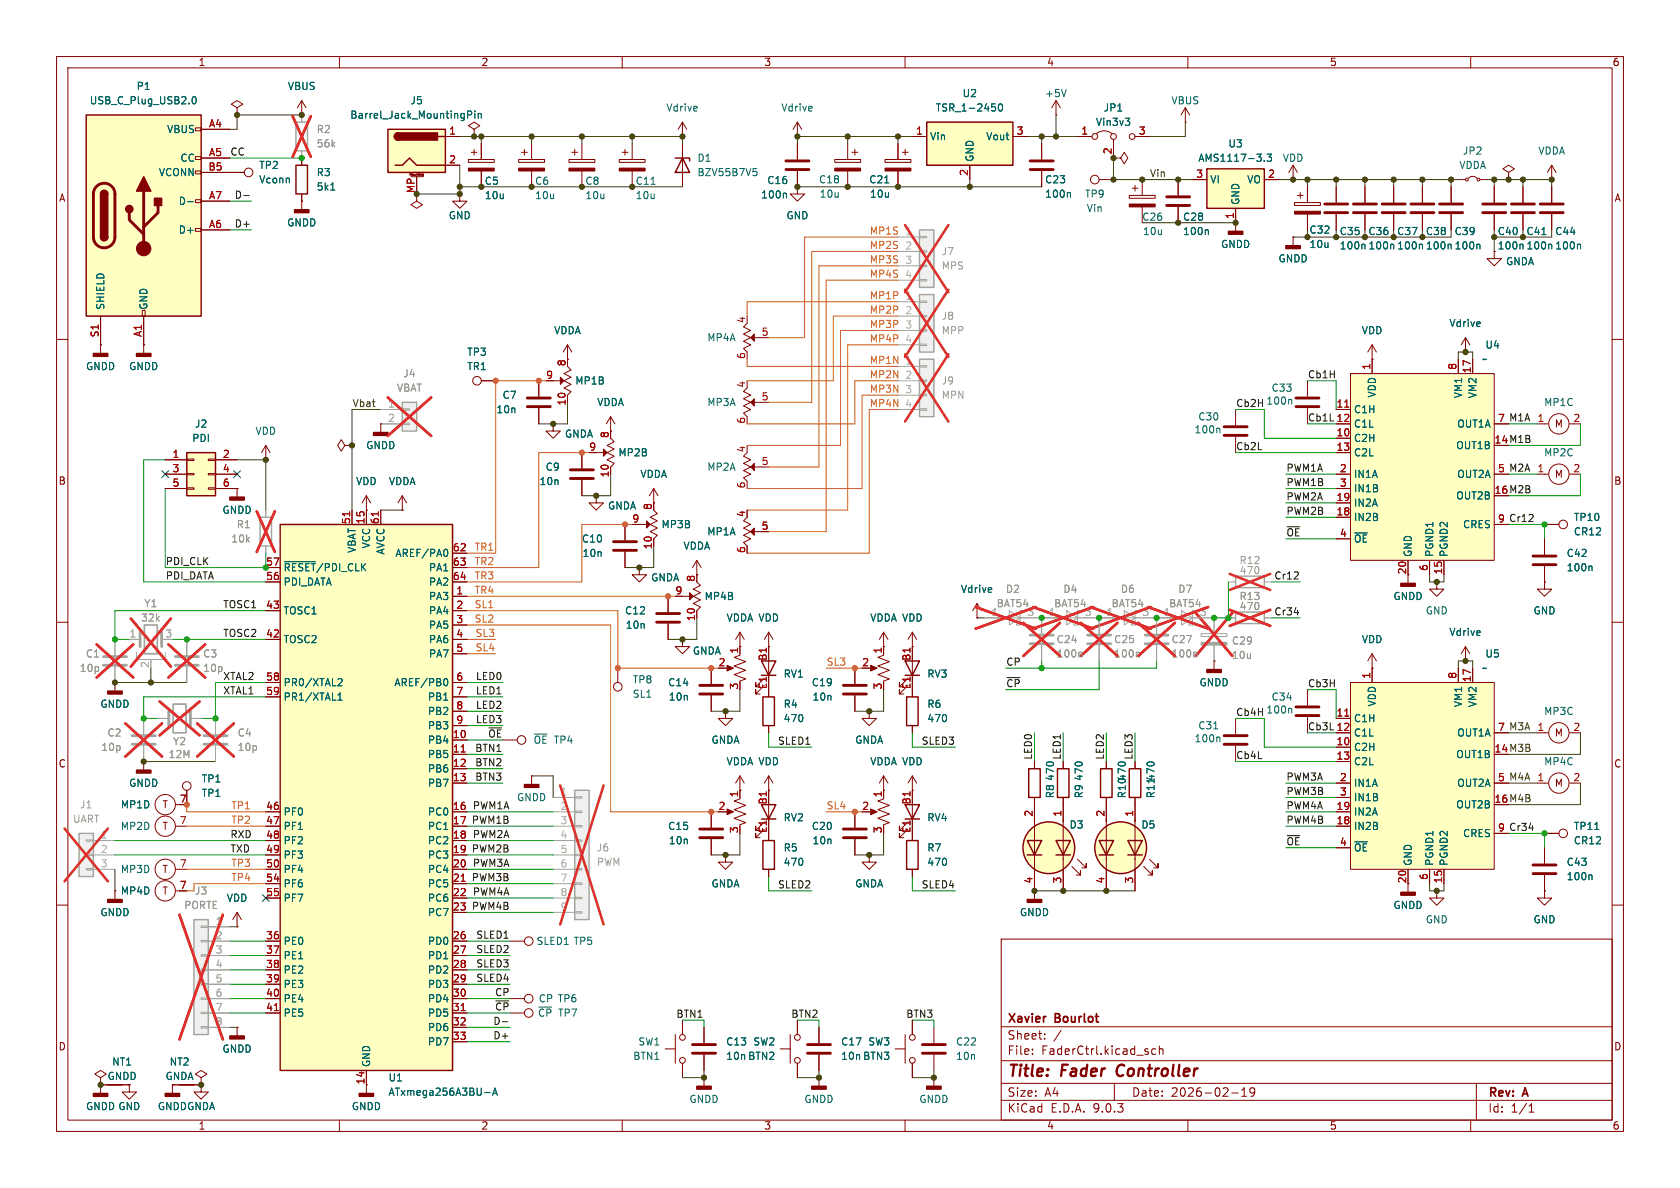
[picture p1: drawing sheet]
<svg xmlns="http://www.w3.org/2000/svg" width="297mm" height="210mm" viewBox="0 0 297 210" stroke-linecap="round" stroke-linejoin="round" font-family="sans-serif">
<defs><g id="words">
<g font-size="2.8" fill="#840000">
<text x="178" y="190.9">Title:</text>
<text x="187.7" y="190.9">Fader</text>
<text x="198.3" y="190.9">Controller</text>
</g>
<g font-size="2.1" fill="#840000">
<text x="178" y="184">Sheet:</text>
<text x="178" y="181.2">Xavier</text>
<text x="186.6" y="181.2">Bourlot</text>
<text x="178" y="186.7">File:</text>
<text x="184.1" y="186.7">FaderCtrl.kicad_sch</text>
<text x="178" y="196.9">KiCad</text>
<text x="178" y="194.1">Size:</text>
<text x="184.7" y="194.1">A4</text>
<text x="185.7" y="196.9">E.D.A.</text>
<text x="193.3" y="196.9">9.0.3</text>
<text x="200" y="194.1">Date:</text>
<text x="207" y="194.1">2026-02-19</text>
<text x="263" y="194.3">Rev:</text>
<text x="263" y="196.9">Id:</text>
<text x="267.1" y="196.9">1/1</text>
<text x="269.4" y="194.3">A</text>
</g>
<g font-size="1.8" fill="#840000">
<text x="35" y="11.9">1</text>
<text x="85" y="11.9">2</text>
<text x="135" y="11.9">3</text>
<text x="185" y="11.9">4</text>
<text x="235" y="11.9">5</text>
<text x="285" y="11.9">6</text>
<text x="10.3" y="35.9">A</text>
<text x="73.4" y="34.2" transform="rotate(-90 73.4 34.2)">MP</text>
<text x="285.3" y="35.9">A</text>
<text x="107.7" y="77.5" transform="rotate(-90 107.7 77.5)">8</text>
<text x="274.8" y="75.8">M</text>
<text x="264.1" y="78.5">14 M1B</text>
<text x="10.3" y="85.9">B</text>
<text x="264.1" y="87.4">16 M2B</text>
<text x="274.8" y="84.7">M</text>
<text x="285.3" y="85.9">B</text>
<text x="122.9" y="102.9" transform="rotate(-90 122.9 102.9)">8</text>
<text x="274.8" y="130.4">M</text>
<text x="10.3" y="135.9">C</text>
<text x="264.1" y="133.1">14 M3B</text>
<text x="285.3" y="135.9">C</text>
<text x="28.6" y="143.1">T</text>
<text x="264.1" y="142">16 M4B</text>
<text x="274.8" y="139.3">M</text>
<text x="28.6" y="146.9">T</text>
<text x="28.6" y="154.5">T</text>
<text x="28.6" y="158.3">T</text>
<text x="248.7" y="156.3" transform="rotate(-90 248.7 156.3)">20</text>
<text x="10.3" y="185.9">D</text>
<text x="285.3" y="185.9">D</text>
<text x="64.5" y="191.8" transform="rotate(-90 64.5 191.8)">14</text>
<text x="35" y="199.9">1</text>
<text x="85" y="199.9">2</text>
<text x="135" y="199.9">3</text>
<text x="185" y="199.9">4</text>
<text x="235" y="199.9">5</text>
<text x="285" y="199.9">6</text>
</g>
<g font-size="1.8" fill="#006464">
<text x="24.1" y="16.1">P1</text>
<text x="50.8" y="16.1">VBUS</text>
<text x="170.1" y="17.4">U2</text>
<text x="184.7" y="17.4">+5V</text>
<text x="15.8" y="18.6">USB_C_Plug_USB2.0</text>
<text x="29.4" y="23.7">VBUS</text>
<text x="61.8" y="21.2">Barrel_Jack_MountingPin</text>
<text x="72.5" y="18.6">J5</text>
<text x="117.7" y="19.9">Vdrive</text>
<text x="138" y="19.9">Vdrive</text>
<text x="165.3" y="19.9">TSR_1-2450</text>
<text x="193.6" y="22.5">Vin3v3</text>
<text x="195" y="19.9">JP1</text>
<text x="207" y="18.6">VBUS</text>
<text x="31.8" y="28.8">CC</text>
<text x="123.2" y="28.8">D1</text>
<text x="164.3" y="25">Vin</text>
<text x="172.3" y="28.7" transform="rotate(-90 172.3 28.7)">GND</text>
<text x="174.2" y="25">Vout</text>
<text x="211.7" y="28.8">AMS1117-3.3</text>
<text x="217.1" y="26.3">U3</text>
<text x="226.7" y="28.8">VDD</text>
<text x="258.5" y="27.5">JP2</text>
<text x="271.9" y="27.5">VDDA</text>
<text x="28" y="31.3">VCONN</text>
<text x="45.7" y="30.1">TP2</text>
<text x="45.7" y="32.6">Vconn</text>
<text x="55.9" y="31.3">R3</text>
<text x="55.9" y="33.9">5k1</text>
<text x="85.6" y="32.9">C5</text>
<text x="85.6" y="35.4">10u</text>
<text x="94.5" y="32.9">C6</text>
<text x="94.5" y="35.4">10u</text>
<text x="103.4" y="32.9">C8</text>
<text x="103.4" y="35.4">10u</text>
<text x="112.3" y="32.9">C11</text>
<text x="112.3" y="35.4">10u</text>
<text x="123.2" y="31.3">BZV55B7V5</text>
<text x="134.5" y="35.3">100n</text>
<text x="135.5" y="32.7">C16</text>
<text x="144.7" y="32.6">C18</text>
<text x="144.8" y="35.2">10u</text>
<text x="153.6" y="32.6">C21</text>
<text x="153.7" y="35.2">10u</text>
<text x="184.7" y="35.2">100n</text>
<text x="184.7" y="32.6">C23</text>
<text x="191.7" y="35.2">TP9</text>
<text x="213.9" y="32.6">VI</text>
<text x="220.4" y="32.6">VO</text>
<text x="257.9" y="30.1">VDDA</text>
<text x="31.5" y="36.4">D-</text>
<text x="31.5" y="41.5">D+</text>
<text x="50.7" y="40.2">GNDD</text>
<text x="79.2" y="39">GND</text>
<text x="138.9" y="39">GND</text>
<text x="192" y="37.7">Vin</text>
<text x="201.8" y="39.2">C26</text>
<text x="202" y="41.8">10u</text>
<text x="209.1" y="41.8">100n</text>
<text x="209.1" y="39.2">C28</text>
<text x="219.3" y="36.3" transform="rotate(-90 219.3 36.3)">GND</text>
<text x="231.4" y="41.5">C32</text>
<text x="236.7" y="41.8">C35</text>
<text x="241.8" y="41.8">C36</text>
<text x="246.9" y="41.8">C37</text>
<text x="252" y="41.8">C38</text>
<text x="257.1" y="41.8">C39</text>
<text x="264.7" y="41.8">C40</text>
<text x="269.8" y="41.8">C41</text>
<text x="274.8" y="41.8">C44</text>
<text x="215.8" y="44">GNDD</text>
<text x="225.9" y="46.6">GNDD</text>
<text x="231.4" y="44">10u</text>
<text x="236.7" y="44.3">100n 100n 100n 100n 100n</text>
<text x="264.7" y="44.3">100n 100n 100n</text>
<text x="266.2" y="47.1">GNDA</text>
<text x="18.6" y="54.9" transform="rotate(-90 18.6 54.9)">SHIELD</text>
<text x="26.3" y="54.9" transform="rotate(-90 26.3 54.9)">GND</text>
<text x="97.9" y="59.3">VDDA</text>
<text x="240.7" y="59.3">VDD</text>
<text x="256.1" y="58">Vdrive</text>
<text x="15.1" y="65.6">GNDD</text>
<text x="22.7" y="65.6">GNDD</text>
<text x="82.5" y="63.1">TP3</text>
<text x="82.5" y="65.6">TR1</text>
<text x="124.9" y="60.6">MP4A</text>
<text x="261.9" y="64.4">~</text>
<text x="262.5" y="61.8">U4</text>
<text x="88.7" y="70.7">C7</text>
<text x="101.6" y="68.2">MP1B</text>
<text x="105.5" y="72">VDDA</text>
<text x="124.9" y="72">MP3A</text>
<text x="224.7" y="69.4">C33</text>
<text x="243.4" y="70.4" transform="rotate(-90 243.4 70.4)">VDD</text>
<text x="258.7" y="70.5" transform="rotate(-90 258.7 70.5)">VM1</text>
<text x="261.2" y="70.5" transform="rotate(-90 261.2 70.5)">VM2</text>
<text x="272.9" y="72">MP1C</text>
<text x="34.4" y="75.8">J2</text>
<text x="45.1" y="77.1">VDD</text>
<text x="87.7" y="73.3">10n</text>
<text x="99.8" y="77.6">GNDA</text>
<text x="211.1" y="76.8">100n</text>
<text x="211.7" y="74.5">C30</text>
<text x="239.3" y="73.3">C1H</text>
<text x="239.3" y="75.8">C1L</text>
<text x="257.5" y="75.8">OUT1A</text>
<text x="33.9" y="78.3">PDI</text>
<text x="64.6" y="79.6">GNDD</text>
<text x="96.4" y="83.4">C9</text>
<text x="109.2" y="80.9">MP2B</text>
<text x="124.9" y="83.4">MP2A</text>
<text x="239.3" y="78.3">C2H</text>
<text x="239.3" y="80.9">C2L</text>
<text x="257.3" y="79.6">OUT1B</text>
<text x="272.9" y="80.9">MP2C</text>
<text x="62.9" y="86">VDD</text>
<text x="68.7" y="86">VDDA</text>
<text x="95.3" y="86">10n</text>
<text x="113.1" y="84.7">VDDA</text>
<text x="239.3" y="84.7">IN1A</text>
<text x="239.3" y="87.2">IN1B</text>
<text x="239.3" y="89.8">IN2A</text>
<text x="257.3" y="88.5">OUT2B</text>
<text x="257.5" y="84.7">OUT2A</text>
<text x="39.2" y="91">GNDD</text>
<text x="107.4" y="90.3">GNDA</text>
<text x="116.8" y="93.6">MP3B</text>
<text x="124.9" y="94.8">MP1A</text>
<text x="239.3" y="92.3">IN2B</text>
<text x="258.6" y="93.6">CRES</text>
<text x="278.1" y="92.3">TP10</text>
<text x="278.1" y="94.8">CR12</text>
<text x="50" y="101.2">~{RESET}/PDI_CLK</text>
<text x="63.1" y="97.8" transform="rotate(-90 63.1 97.8)">VBAT</text>
<text x="65.6" y="97" transform="rotate(-90 65.6 97)">VCC</text>
<text x="68.2" y="98.1" transform="rotate(-90 68.2 98.1)">AVCC</text>
<text x="69.8" y="98.7">AREF/PA0</text>
<text x="75.7" y="101.2">PA1</text>
<text x="102.8" y="96.1">C10</text>
<text x="102.9" y="98.7">10n</text>
<text x="120.7" y="97.4">VDDA</text>
<text x="239.3" y="96.1">~{OE}</text>
<text x="249.8" y="98.6" transform="rotate(-90 249.8 98.6)">GND</text>
<text x="253.6" y="98.6" transform="rotate(-90 253.6 98.6)">PGND1</text>
<text x="256.1" y="98.6" transform="rotate(-90 256.1 98.6)">PGND2</text>
<text x="276.9" y="101.2">100n</text>
<text x="276.9" y="98.7">C42</text>
<text x="50" y="103.7">PDI_DATA</text>
<text x="75.7" y="103.7">PA2</text>
<text x="75.7" y="106.3">PA3</text>
<text x="115" y="103">GNDA</text>
<text x="124.5" y="106.3">MP4B</text>
<text x="169.8" y="105">Vdrive</text>
<text x="246.2" y="106.3">GNDD</text>
<text x="50" y="108.8">TOSC1</text>
<text x="50" y="113.9">TOSC2</text>
<text x="75.7" y="108.8">PA4</text>
<text x="75.7" y="111.4">PA5</text>
<text x="75.7" y="113.9">PA6</text>
<text x="110.4" y="108.8">C12</text>
<text x="110.5" y="111.4">10n</text>
<text x="128.3" y="110.1">VDDA VDD</text>
<text x="153.7" y="110.1">VDDA VDD</text>
<text x="240.7" y="113.9">VDD</text>
<text x="252" y="108.8">GND</text>
<text x="256.1" y="112.6">Vdrive</text>
<text x="271" y="108.8">GND</text>
<text x="75.7" y="116.4">PA7</text>
<text x="122.4" y="115.9">GNDA</text>
<text x="138.4" y="120">RV1</text>
<text x="163.8" y="120">RV3</text>
<text x="261.9" y="119">~</text>
<text x="262.5" y="116.4">U5</text>
<text x="17.6" y="125.3">GNDD</text>
<text x="50" y="121.5">PR0/XTAL2</text>
<text x="50" y="124.1">PR1/XTAL1</text>
<text x="69.6" y="121.5">AREF/PB0</text>
<text x="75.5" y="124.1">PB1</text>
<text x="111.8" y="121">TP8</text>
<text x="111.8" y="123.5">SL1</text>
<text x="118" y="121.5">C14</text>
<text x="118.1" y="124.1">10n</text>
<text x="138.4" y="125.3">R4</text>
<text x="143.4" y="121.5">C19</text>
<text x="143.5" y="124.1">10n</text>
<text x="163.8" y="125.3">R6</text>
<text x="212" y="121.5">GNDD</text>
<text x="224.7" y="124.1">C34</text>
<text x="243.4" y="125" transform="rotate(-90 243.4 125)">VDD</text>
<text x="258.7" y="125.1" transform="rotate(-90 258.7 125.1)">VM1</text>
<text x="261.2" y="125.1" transform="rotate(-90 261.2 125.1)">VM2</text>
<text x="75.5" y="126.6">PB2</text>
<text x="75.5" y="129.1">PB3</text>
<text x="75.5" y="131.7">PB4</text>
<text x="94.2" y="131.7">~{OE}</text>
<text x="97.8" y="131.7">TP4</text>
<text x="125.7" y="131.7">GNDA</text>
<text x="138.4" y="127.9">470</text>
<text x="151.1" y="131.7">GNDA</text>
<text x="163.8" y="127.9">470</text>
<text x="211.1" y="131.4">100n</text>
<text x="211.7" y="129.1">C31</text>
<text x="239.3" y="127.9">C1H</text>
<text x="239.3" y="130.4">C1L</text>
<text x="257.5" y="130.4">OUT1A</text>
<text x="272.9" y="126.6">MP3C</text>
<text x="75.5" y="134.2">PB5</text>
<text x="75.5" y="136.8">PB6</text>
<text x="128.3" y="135.5">VDDA VDD</text>
<text x="153.7" y="135.5">VDDA VDD</text>
<text x="200.3" y="134.4" transform="rotate(-90 200.3 134.4)">LED3</text>
<text x="239.3" y="132.9">C2H</text>
<text x="239.3" y="135.5">C2L</text>
<text x="257.3" y="134.2">OUT1B</text>
<text x="272.9" y="135.5">MP4C</text>
<text x="21.3" y="143.1">MP1D</text>
<text x="22.7" y="139.3">GNDD</text>
<text x="35.6" y="138.5">TP1</text>
<text x="35.6" y="141.1">TP1</text>
<text x="75.5" y="139.3">PB7</text>
<text x="91.3" y="141.8">GNDD</text>
<text x="186.5" y="141.2" transform="rotate(-90 186.5 141.2)">R8</text>
<text x="186.5" y="138.2" transform="rotate(-90 186.5 138.2)">470</text>
<text x="191.6" y="141.2" transform="rotate(-90 191.6 141.2)">R9</text>
<text x="191.6" y="138.2" transform="rotate(-90 191.6 138.2)">470</text>
<text x="199.2" y="141.2" transform="rotate(-90 199.2 141.2)">R10470</text>
<text x="204.3" y="141.2" transform="rotate(-90 204.3 141.2)">R11470</text>
<text x="239.3" y="139.3">IN1A</text>
<text x="239.3" y="141.8">IN1B</text>
<text x="257.3" y="143.1">OUT2B</text>
<text x="257.5" y="139.3">OUT2A</text>
<text x="21.3" y="146.9">MP2D</text>
<text x="50" y="144.4">PF0</text>
<text x="50" y="146.9">PF1</text>
<text x="50" y="149.5">PF2</text>
<text x="75.5" y="144.4">PC0</text>
<text x="75.5" y="146.9">PC1</text>
<text x="75.5" y="149.5">PC2</text>
<text x="118" y="146.9">C15</text>
<text x="118.1" y="149.5">10n</text>
<text x="138.4" y="145.4">RV2</text>
<text x="143.4" y="146.9">C20</text>
<text x="143.5" y="149.5">10n</text>
<text x="163.8" y="145.4">RV4</text>
<text x="189" y="146.7">D3</text>
<text x="201.7" y="146.7">D5</text>
<text x="239.3" y="144.4">IN2A</text>
<text x="239.3" y="146.9">IN2B</text>
<text x="258.6" y="148.2">CRES</text>
<text x="278.1" y="146.9">TP11</text>
<text x="278.1" y="149.5">CR12</text>
<text x="21.3" y="154.5">MP3D</text>
<text x="50" y="152">PF3</text>
<text x="50" y="154.5">PF4</text>
<text x="75.5" y="152">PC3</text>
<text x="75.5" y="154.5">PC4</text>
<text x="138.4" y="150.7">R5</text>
<text x="138.4" y="153.3">470</text>
<text x="163.8" y="150.7">R7</text>
<text x="163.8" y="153.3">470</text>
<text x="239.3" y="150.7">~{OE}</text>
<text x="249.8" y="153.2" transform="rotate(-90 249.8 153.2)">GND</text>
<text x="253.6" y="153.2" transform="rotate(-90 253.6 153.2)">PGND1</text>
<text x="256.1" y="153.2" transform="rotate(-90 256.1 153.2)">PGND2</text>
<text x="276.9" y="155.8">100n</text>
<text x="276.9" y="153.3">C43</text>
<text x="21.3" y="158.3">MP4D</text>
<text x="40" y="159.6">VDD</text>
<text x="50" y="157.1">PF6</text>
<text x="50" y="159.6">PF7</text>
<text x="75.5" y="157.1">PC5</text>
<text x="75.5" y="159.6">PC6</text>
<text x="125.7" y="157.1">GNDA</text>
<text x="151.1" y="157.1">GNDA</text>
<text x="246.2" y="160.9">GNDD</text>
<text x="17.6" y="162.2">GNDD</text>
<text x="50" y="167.2">PE0</text>
<text x="75.5" y="162.2">PC7</text>
<text x="75.5" y="167.2">PD0</text>
<text x="94.8" y="167.2">SLED1 TP5</text>
<text x="180.2" y="162.2">GNDD</text>
<text x="252" y="163.4">GND</text>
<text x="271" y="163.4">GND</text>
<text x="50" y="169.8">PE1</text>
<text x="50" y="172.3">PE2</text>
<text x="75.5" y="169.8">PD1</text>
<text x="75.5" y="172.3">PD2</text>
<text x="50" y="174.9">PE3</text>
<text x="50" y="177.4">PE4</text>
<text x="50" y="179.9">PE5</text>
<text x="75.5" y="174.9">PD3</text>
<text x="75.5" y="177.4">PD4</text>
<text x="75.5" y="179.9">PD5</text>
<text x="95" y="179.9">~{CP}</text>
<text x="95.1" y="177.4">CP TP6</text>
<text x="98.6" y="179.9">TP7</text>
<text x="75.5" y="182.5">PD6</text>
<text x="75.5" y="185">PD7</text>
<text x="112.8" y="185">SW1</text>
<text x="128.3" y="185">C13</text>
<text x="133.1" y="185">SW2</text>
<text x="148.6" y="185">C17</text>
<text x="153.4" y="185">SW3</text>
<text x="168.9" y="185">C22</text>
<text x="18.9" y="191.1">GNDD</text>
<text x="19.7" y="188.6">NT1</text>
<text x="29.2" y="191.1">GNDA</text>
<text x="29.9" y="188.6">NT2</text>
<text x="39.2" y="186.3">GNDD</text>
<text x="65.6" y="188.7" transform="rotate(-90 65.6 188.7)">GND</text>
<text x="68.6" y="191.4">U1</text>
<text x="111.8" y="187.6">BTN1</text>
<text x="128.3" y="187.6">10n BTN2</text>
<text x="148.6" y="187.6">10n BTN3</text>
<text x="168.9" y="187.6">10n</text>
<text x="15.1" y="196.4">GNDD GND</text>
<text x="27.8" y="196.4">GNDDGNDA</text>
<text x="62.1" y="196.4">GNDD</text>
<text x="68.6" y="193.9">ATxmega256A3BU-A</text>
<text x="121.8" y="195.2">GNDD</text>
<text x="142.1" y="195.2">GNDD</text>
<text x="162.4" y="195.2">GNDD</text>
</g>
<g font-size="1.8" fill="#a90000">
<text x="36.8" y="22.6">A4</text>
<text x="79.3" y="23.9">1</text>
<text x="161.9" y="23.9">1</text>
<text x="179.6" y="23.9">3</text>
<text x="191.1" y="23.9">1</text>
<text x="201.2" y="23.9">3</text>
<text x="36.8" y="27.7">A5</text>
<text x="79.3" y="29">2</text>
<text x="196.6" y="27.4" transform="rotate(-90 196.6 27.4)">2</text>
<text x="36.8" y="30.2">B5</text>
<text x="36.8" y="35.3">A7</text>
<text x="171.2" y="31.2" transform="rotate(-90 171.2 31.2)">2</text>
<text x="211.4" y="31.5">3</text>
<text x="224.1" y="31.5">2</text>
<text x="36.8" y="40.4">A6</text>
<text x="218.2" y="38.8" transform="rotate(-90 218.2 38.8)">1</text>
<text x="17.5" y="59.7" transform="rotate(-90 17.5 59.7)">S1</text>
<text x="25.1" y="59.7" transform="rotate(-90 25.1 59.7)">A1</text>
<text x="131.8" y="57.2" transform="rotate(-90 131.8 57.2)">4</text>
<text x="134.5" y="59.4">5</text>
<text x="100.1" y="64.8" transform="rotate(-90 100.1 64.8)">8</text>
<text x="131.8" y="63.6" transform="rotate(-90 131.8 63.6)">6</text>
<text x="242.3" y="65.5" transform="rotate(-90 242.3 65.5)">1</text>
<text x="257.6" y="65.5" transform="rotate(-90 257.6 65.5)">8</text>
<text x="96.4" y="67.1">9</text>
<text x="100.1" y="71.8" transform="rotate(-90 100.1 71.8)">10</text>
<text x="131.8" y="68.7" transform="rotate(-90 131.8 68.7)">4</text>
<text x="134.5" y="70.9">5</text>
<text x="260.1" y="66.1" transform="rotate(-90 260.1 66.1)">17</text>
<text x="131.8" y="75" transform="rotate(-90 131.8 75)">6</text>
<text x="236.2" y="72.1">11</text>
<text x="236.2" y="77.2">10</text>
<text x="236.2" y="74.7">12</text>
<text x="264.7" y="74.7">7</text>
<text x="271.7" y="74.7">1</text>
<text x="278.1" y="74.7">2</text>
<text x="30.4" y="81">1</text>
<text x="30.4" y="83.6">3</text>
<text x="39.3" y="81">2</text>
<text x="39.3" y="83.6">4</text>
<text x="104.1" y="79.8">9</text>
<text x="131.8" y="80.1" transform="rotate(-90 131.8 80.1)">4</text>
<text x="134.5" y="82.3">5</text>
<text x="236.2" y="79.8">13</text>
<text x="236.8" y="83.6">2</text>
<text x="264.1" y="78.5">14</text>
<text x="264.7" y="83.6">5</text>
<text x="271.7" y="83.6">1</text>
<text x="278.1" y="83.6">2</text>
<text x="30.4" y="86.1">5</text>
<text x="39.3" y="86.1">6</text>
<text x="107.7" y="84.5" transform="rotate(-90 107.7 84.5)">10</text>
<text x="131.8" y="86.4" transform="rotate(-90 131.8 86.4)">6</text>
<text x="236.2" y="88.6">19</text>
<text x="236.8" y="86.1">3</text>
<text x="264.1" y="87.4">16</text>
<text x="62" y="92.8" transform="rotate(-90 62 92.8)">51</text>
<text x="64.5" y="92.8" transform="rotate(-90 64.5 92.8)">15</text>
<text x="67.1" y="92.8" transform="rotate(-90 67.1 92.8)">61</text>
<text x="111.7" y="92.5">9</text>
<text x="115.3" y="90.2" transform="rotate(-90 115.3 90.2)">8</text>
<text x="131.8" y="91.5" transform="rotate(-90 131.8 91.5)">4</text>
<text x="134.5" y="93.7">5</text>
<text x="236.2" y="91.2">18</text>
<text x="236.8" y="95">4</text>
<text x="264.7" y="92.5">9</text>
<text x="46.9" y="100.1">57</text>
<text x="80" y="97.5">62</text>
<text x="80" y="100.1">63</text>
<text x="115.3" y="97.2" transform="rotate(-90 115.3 97.2)">10</text>
<text x="131.8" y="97.9" transform="rotate(-90 131.8 97.9)">6</text>
<text x="248.7" y="101.6" transform="rotate(-90 248.7 101.6)">20</text>
<text x="252.5" y="101" transform="rotate(-90 252.5 101)">6</text>
<text x="255" y="101.6" transform="rotate(-90 255 101.6)">15</text>
<text x="46.9" y="102.6">56</text>
<text x="46.9" y="107.7">43</text>
<text x="80" y="102.6">64</text>
<text x="80.6" y="105.2">1</text>
<text x="80.6" y="107.7">2</text>
<text x="119.3" y="105.2">9</text>
<text x="46.9" y="112.8">42</text>
<text x="80.6" y="110.2">3</text>
<text x="80.6" y="112.8">4</text>
<text x="122.9" y="109.9" transform="rotate(-90 122.9 109.9)">10</text>
<text x="80.6" y="115.3">5</text>
<text x="126.9" y="117.9">2</text>
<text x="130.6" y="115.6" transform="rotate(-90 130.6 115.6)">1</text>
<text x="135.6" y="116.9" transform="rotate(-90 135.6 116.9)">B1</text>
<text x="152.3" y="117.9">2</text>
<text x="156" y="115.6" transform="rotate(-90 156 115.6)">1</text>
<text x="161" y="116.9" transform="rotate(-90 161 116.9)">B1</text>
<text x="46.9" y="120.4">58</text>
<text x="46.9" y="122.9">59</text>
<text x="80.6" y="120.4">6</text>
<text x="80.6" y="122.9">7</text>
<text x="80.6" y="125.5">8</text>
<text x="130.6" y="122" transform="rotate(-90 130.6 122)">3</text>
<text x="135.6" y="121.9" transform="rotate(-90 135.6 121.9)">E1</text>
<text x="156" y="122" transform="rotate(-90 156 122)">3</text>
<text x="161" y="121.9" transform="rotate(-90 161 121.9)">E1</text>
<text x="242.3" y="120.1" transform="rotate(-90 242.3 120.1)">1</text>
<text x="257.6" y="120.1" transform="rotate(-90 257.6 120.1)">8</text>
<text x="260.1" y="120.7" transform="rotate(-90 260.1 120.7)">17</text>
<text x="80" y="130.6">10</text>
<text x="80.6" y="128">9</text>
<text x="236.2" y="126.7">11</text>
<text x="236.2" y="131.8">10</text>
<text x="236.2" y="129.3">12</text>
<text x="264.7" y="129.3">7</text>
<text x="271.7" y="129.3">1</text>
<text x="278.1" y="129.3">2</text>
<text x="80" y="133.1">11</text>
<text x="80" y="135.6">12</text>
<text x="236.2" y="134.4">13</text>
<text x="264.1" y="133.1">14</text>
<text x="31.7" y="142">7</text>
<text x="46.9" y="143.3">46</text>
<text x="80" y="138.2">13</text>
<text x="80" y="143.3">16</text>
<text x="126.9" y="143.3">2</text>
<text x="130.6" y="141" transform="rotate(-90 130.6 141)">1</text>
<text x="135.6" y="142.3" transform="rotate(-90 135.6 142.3)">B1</text>
<text x="152.3" y="143.3">2</text>
<text x="156" y="141" transform="rotate(-90 156 141)">1</text>
<text x="161" y="142.3" transform="rotate(-90 161 142.3)">B1</text>
<text x="236.2" y="143.3">19</text>
<text x="236.8" y="138.2">2</text>
<text x="236.8" y="140.7">3</text>
<text x="264.1" y="142">16</text>
<text x="264.7" y="138.2">5</text>
<text x="271.7" y="138.2">1</text>
<text x="278.1" y="138.2">2</text>
<text x="31.7" y="145.8">7</text>
<text x="46.9" y="145.8">47</text>
<text x="46.9" y="148.3">48</text>
<text x="80" y="145.8">17</text>
<text x="80" y="148.3">18</text>
<text x="130.6" y="147.4" transform="rotate(-90 130.6 147.4)">3</text>
<text x="135.6" y="147.3" transform="rotate(-90 135.6 147.3)">E1</text>
<text x="156" y="147.4" transform="rotate(-90 156 147.4)">3</text>
<text x="161" y="147.3" transform="rotate(-90 161 147.3)">E1</text>
<text x="182.6" y="144.5" transform="rotate(-90 182.6 144.5)">2</text>
<text x="187.7" y="144.5" transform="rotate(-90 187.7 144.5)">1</text>
<text x="195.3" y="144.5" transform="rotate(-90 195.3 144.5)">2</text>
<text x="200.4" y="144.5" transform="rotate(-90 200.4 144.5)">1</text>
<text x="236.2" y="145.8">18</text>
<text x="236.8" y="149.6">4</text>
<text x="264.7" y="147.1">9</text>
<text x="31.7" y="153.4">7</text>
<text x="46.9" y="150.9">49</text>
<text x="46.9" y="153.4">50</text>
<text x="46.9" y="156">54</text>
<text x="80" y="150.9">19</text>
<text x="80" y="153.4">20</text>
<text x="80" y="156">21</text>
<text x="252.5" y="155.6" transform="rotate(-90 252.5 155.6)">6</text>
<text x="31.7" y="157.2">7</text>
<text x="46.9" y="158.5">55</text>
<text x="80" y="158.5">22</text>
<text x="80" y="161">23</text>
<text x="182.6" y="156.3" transform="rotate(-90 182.6 156.3)">4</text>
<text x="187.7" y="156.3" transform="rotate(-90 187.7 156.3)">3</text>
<text x="195.3" y="156.3" transform="rotate(-90 195.3 156.3)">4</text>
<text x="200.4" y="156.3" transform="rotate(-90 200.4 156.3)">3</text>
<text x="255" y="156.3" transform="rotate(-90 255 156.3)">15</text>
<text x="46.9" y="166.1">36</text>
<text x="80" y="166.1">26</text>
<text x="46.9" y="168.7">37</text>
<text x="46.9" y="171.2">38</text>
<text x="46.9" y="173.7">39</text>
<text x="80" y="168.7">27</text>
<text x="80" y="171.2">28</text>
<text x="80" y="173.7">29</text>
<text x="46.9" y="176.3">40</text>
<text x="46.9" y="178.8">41</text>
<text x="80" y="176.3">30</text>
<text x="80" y="178.8">31</text>
<text x="80" y="181.4">32</text>
<text x="80" y="183.9">33</text>
</g>
<g font-size="1.8" fill="#989898">
<text x="55.9" y="23.7">R2</text>
<text x="55.9" y="26.3">56k</text>
<text x="166.4" y="45.3">J7</text>
<text x="166.4" y="47.9">MPS</text>
<text x="166.4" y="56.7">J8</text>
<text x="166.4" y="59.3">MPP</text>
<text x="70.1" y="69.4">VBAT</text>
<text x="71.2" y="66.9">J4</text>
<text x="166.4" y="68.2">J9</text>
<text x="166.4" y="70.7">MPN</text>
<text x="41.8" y="93.6">R1</text>
<text x="40.8" y="96.1">10k</text>
<text x="219" y="99.9">R12</text>
<text x="219.1" y="101.7">470</text>
<text x="25.4" y="107.5">Y1</text>
<text x="176.1" y="107.5">BAT54</text>
<text x="177.7" y="105">D2</text>
<text x="186.3" y="107.5">BAT54</text>
<text x="187.9" y="105">D4</text>
<text x="196.4" y="107.5">BAT54</text>
<text x="198" y="105">D6</text>
<text x="206.6" y="107.5">BAT54</text>
<text x="208.2" y="105">D7</text>
<text x="219" y="106.3">R13</text>
<text x="24.8" y="110.1">32k</text>
<text x="186.7" y="113.9">C24</text>
<text x="196.9" y="113.9">C25</text>
<text x="207" y="113.9">C27</text>
<text x="219.1" y="108.1">470</text>
<text x="14" y="119">10p</text>
<text x="15.1" y="116.4">C1</text>
<text x="35.8" y="116.4">C3</text>
<text x="35.8" y="119">10p</text>
<text x="186.7" y="116.4">100n</text>
<text x="196.9" y="116.4">100n</text>
<text x="207" y="116.4">100n</text>
<text x="217.7" y="114.1">C29</text>
<text x="217.7" y="116.7">10u</text>
<text x="18.9" y="130.4">C2</text>
<text x="30.5" y="131.9">Y2</text>
<text x="41.9" y="130.4">C4</text>
<text x="17.8" y="132.9">10p</text>
<text x="29.7" y="134.2">12M</text>
<text x="41.9" y="132.9">10p</text>
<text x="14" y="143.1">J1</text>
<text x="12.8" y="145.6">UART</text>
<text x="105.4" y="150.7">J6</text>
<text x="105.4" y="153.3">PWM</text>
<text x="32.5" y="160.9">PORTE</text>
<text x="34.4" y="158.3">J3</text>
</g>
<g font-size="1.8" fill="#0f0f0f">
<text x="40.6" y="27.6">CC</text>
<text x="41.4" y="35.2">D-</text>
<text x="41.4" y="40.3">D+</text>
<text x="231.1" y="67">Cb1H</text>
<text x="218.4" y="72">Cb2H 100n</text>
<text x="231.1" y="74.6">Cb1L 12</text>
<text x="264.7" y="74.7">7 M1A</text>
<text x="218.4" y="79.7">Cb2L</text>
<text x="227.3" y="83.5">PWM1A</text>
<text x="264.7" y="83.6">5 M2A</text>
<text x="227.3" y="88.6">PWM2A</text>
<text x="227.3" y="86">PWM1B</text>
<text x="227.3" y="94.9">~{OE}</text>
<text x="227.3" y="91.1">PWM2B</text>
<text x="264.7" y="92.5">9 Cr12</text>
<text x="29.2" y="100">PDI_CLK</text>
<text x="29.2" y="102.5">PDI_DATA</text>
<text x="39.4" y="107.6">TOSC1</text>
<text x="225.2" y="102.5">Cr12</text>
<text x="39.4" y="112.7">TOSC2</text>
<text x="225.2" y="108.9">Cr34</text>
<text x="177.8" y="117.8">CP</text>
<text x="39.4" y="120.3">XTAL2</text>
<text x="39.4" y="122.8">XTAL1</text>
<text x="84" y="122.8">LED1</text>
<text x="84" y="120.3">LED0</text>
<text x="84" y="125.4">LED2</text>
<text x="177.8" y="121.6">~{CP}</text>
<text x="231.1" y="121.6">Cb3H</text>
<text x="84" y="127.9">LED3</text>
<text x="86.2" y="130.5">~{OE}</text>
<text x="137.4" y="131.7">SLED1</text>
<text x="162.8" y="131.7">SLED3</text>
<text x="218.4" y="126.7">Cb4H 100n</text>
<text x="231.1" y="129.2">Cb3L 12</text>
<text x="83.9" y="133">BTN1</text>
<text x="83.9" y="135.5">BTN2</text>
<text x="182.5" y="134.4" transform="rotate(-90 182.5 134.4)">LED0</text>
<text x="187.6" y="134.4" transform="rotate(-90 187.6 134.4)">LED1</text>
<text x="195.2" y="134.4" transform="rotate(-90 195.2 134.4)">LED2</text>
<text x="218.4" y="134.3">Cb4L</text>
<text x="83.5" y="143.2">PWM1A</text>
<text x="83.9" y="138.1">BTN3</text>
<text x="227.3" y="138.1">PWM3A</text>
<text x="227.3" y="143.2">PWM4A</text>
<text x="227.3" y="140.6">PWM3B</text>
<text x="40.6" y="148.2">RXD</text>
<text x="83.3" y="145.7">PWM1B</text>
<text x="83.5" y="148.2">PWM2A</text>
<text x="227.3" y="149.5">~{OE}</text>
<text x="227.3" y="145.7">PWM4B</text>
<text x="264.7" y="147.1">9 Cr34</text>
<text x="40.6" y="150.8">TXD</text>
<text x="83.3" y="155.9">PWM3B</text>
<text x="83.3" y="150.8">PWM2B</text>
<text x="83.5" y="153.3">PWM3A</text>
<text x="83.3" y="160.9">PWM4B</text>
<text x="83.5" y="158.4">PWM4A</text>
<text x="137.4" y="157.1">SLED2</text>
<text x="162.8" y="157.1">SLED4</text>
<text x="84.1" y="166">SLED1</text>
<text x="84.1" y="171.1">SLED3</text>
<text x="84.1" y="173.6">SLED4</text>
<text x="84.1" y="168.6">SLED2</text>
<text x="87.4" y="176.2">CP</text>
<text x="87.4" y="178.7">~{CP}</text>
<text x="119.5" y="180">BTN1</text>
<text x="139.8" y="180">BTN2</text>
<text x="160.1" y="180">BTN3</text>
<text x="87.1" y="181.3">D-</text>
<text x="87.1" y="183.8">D+</text>
</g>
<g font-size="1.8" fill="#484800">
<text x="203.2" y="31.4">Vin</text>
<text x="62.2" y="72">Vbat</text>
<text x="264.7" y="129.3">7 M3A</text>
<text x="264.7" y="138.2">5 M4A</text>
</g>
<g font-size="1.8" fill="#c60">
<text x="153.7" y="41.6">MP1S</text>
<text x="153.7" y="44.1">MP2S</text>
<text x="153.7" y="46.6">MP3S</text>
<text x="153.7" y="49.2">MP4S</text>
<text x="153.7" y="53">MP1P</text>
<text x="153.7" y="55.5">MP2P</text>
<text x="153.7" y="58.1">MP3P</text>
<text x="153.7" y="60.6">MP4P</text>
<text x="153.7" y="64.4">MP1N</text>
<text x="153.7" y="67">MP2N</text>
<text x="153.7" y="69.5">MP3N</text>
<text x="153.7" y="72">MP4N</text>
<text x="83.8" y="97.4">TR1</text>
<text x="83.8" y="100">TR2</text>
<text x="83.8" y="105.1">TR4</text>
<text x="83.8" y="107.6">SL1</text>
<text x="83.8" y="102.5">TR3</text>
<text x="83.8" y="110.1">SL2</text>
<text x="84" y="112.7">SL3</text>
<text x="84" y="115.2">SL4</text>
<text x="146" y="117.8">SL3</text>
<text x="40.8" y="143.2">TP1</text>
<text x="146" y="143.2">SL4</text>
<text x="40.8" y="145.7">TP2</text>
<text x="40.8" y="153.3">TP3</text>
<text x="40.8" y="155.9">TP4</text>
</g>
<g font-size="1.8" fill="#aaa">
<text x="159.9" y="41.7">1</text>
<text x="159.9" y="44.2">2</text>
<text x="159.9" y="46.7">3</text>
<text x="159.9" y="53.1">1</text>
<text x="159.9" y="49.3">4</text>
<text x="159.9" y="55.6">2</text>
<text x="159.9" y="58.2">3</text>
<text x="159.9" y="60.7">4</text>
<text x="159.9" y="64.5">1</text>
<text x="159.9" y="67.1">2</text>
<text x="159.9" y="69.6">3</text>
<text x="68.5" y="72.1">1</text>
<text x="68.5" y="74.7">2</text>
<text x="159.9" y="72.1">4</text>
<text x="22.8" y="112.8">1</text>
<text x="29.1" y="112.8">3</text>
<text x="175.2" y="109">1</text>
<text x="181.5" y="109">3</text>
<text x="185.3" y="109">1</text>
<text x="191.7" y="109">3</text>
<text x="195.5" y="109">1</text>
<text x="201.9" y="109">3</text>
<text x="205.7" y="109">1</text>
<text x="212" y="109">3</text>
<text x="26.4" y="118.2" transform="rotate(-90 26.4 118.2)">2</text>
<text x="99" y="140.7">1</text>
<text x="99" y="143.3">2</text>
<text x="17.7" y="148.3">1</text>
<text x="99" y="145.8">3</text>
<text x="99" y="148.3">4</text>
<text x="17.7" y="150.9">2</text>
<text x="17.7" y="153.4">3</text>
<text x="99" y="150.9">5</text>
<text x="99" y="153.4">6</text>
<text x="99" y="156">7</text>
<text x="99" y="158.5">8</text>
<text x="99" y="161">9</text>
<text x="38" y="163.6">1</text>
<text x="38" y="166.1">2</text>
<text x="38" y="168.7">3</text>
<text x="38" y="171.2">4</text>
<text x="38" y="173.7">5</text>
<text x="38" y="176.3">6</text>
<text x="38" y="178.8">7</text>
<text x="38" y="181.4">8</text>
</g>
<text font-size=".5" fill="#840000" x="72.2" y="31.3">Mounting</text>
</g></defs>
<g fill="none" stroke="#840000" stroke-width=".18">
<path d="M10 10h277v190h-277zM12 12h273v186h-273zM60 10v2M110 10v2M160 10v2M210 10v2M260 10v2M10 60h2M285 60h2M10 110h2M285 110h2M10 160h2"/>
<path d="M177 166h108v32h-108zM285 160h2M60 198v2M110 198v2M160 198v2M177 194.5h108M177 191.5h108M177 187.5h108M177 181.5h108M182.5 186.3v.1M182.5 185.5v.1M184.7 183.6v.1"/>
<path d="M184.7 182.8v.1M187.6 182.1l-1.3 2M197 191.5v3M204.3 185.5l-.4-.1-.3 .3v.4l.1 .2h.6M205 185.5l.2-.1 .3 .1 .1 .9M205 184.9v1.5M210 198v2M217.7 193.2h1.2M219.5 193.8h.9M219.5 192.7l.5-.4v1.5M221.8 192.9l-.3 .3h-.3l-.2-.3 .1-.5 .4-.1 .2 .1a.99 .99 0 0 1-.3 1.4h-.3M260 198v2"/>
<path d="M261 191.5v6.5M270.3 196.6h.9M270.3 195.5l.4-.4v1.5"/>
</g>
<path d="M197.7 188.5a1.27 1.27 0 0 0 0 1.6" fill="none" stroke="#840000" stroke-width=".4"/>
<path d="M68.6 22.9h10.1v7.6h-10.1z" fill="#ffffc2"/>
<path d="M52.3 29.2h2.1v5.1h-2.1zM68.6 22.9h10.1v7.6h-10.1zM69.8 29.2h1.3l1.3-1.3 1.3 1.3h5M70.4 23.5a.64 .64 0 0 0-.7 .6 .64 .64 0 0 0 .7 .7M77.5 24.1h1.2" fill="none" stroke="#840000" stroke-width=".25"/>
<g fill="#840000" stroke="#840000" stroke-width=".25">
<path d="M69.9 23.7l.5-.2v1.3a.63 .63 0 0 1-.6-.4 .63 .63 0 0 1 .1-.7z"/>
<path d="M70.4 23.5h6.9v1.3h-6.9z"/>
<path d="M19 159h2.6v.5h-2.6z"/>
</g>
<g fill="none" stroke="#840000" stroke-width=".18">
<path d="M53.3 27.9v1.3M53.3 34.3v1.3M72.5 31v-.4l.1 .3 .1-.3v.4M72.6 31.2h2.1M73.7 31.2v4.4l1 .6-1 .6-1.1-.6 1.1-.6M73.9 30.6v.4M74.1 30.7h.1M74.2 30.6l-.1 .1M74.7 30.8v.2h.1M74.7 30.8h.1M74.8 30.8v.3h-.1M78.7 24.1h2.6"/>
<path d="M78.7 29.2h2.6M81.3 34.3v1.3h1.2l-1.2 1.2-1.3-1.2h1.3M81.3 34.3h.1M271.8 83.8h1.9M20.3 157.5h.1M20.3 157.5v1.5"/>
<circle cx="275.6" cy="83.8" r="1.8"/>
</g>
<path d="M83.9 19.6v.2M58.5 33.6h.7M82.7 20.3l.6-.1 .1-.1-.1-.3-.6-.2v1.3M83.9 20.1v.8M84.5 20.1v.8M84.5 20.2l.2-.1h.3l.1 .8" fill="none" stroke="#006464" stroke-width=".18"/>
<path d="M52.3 21.6h2.1v5.1h-2.1z" fill="none" stroke="#a1a1a1" stroke-width=".25"/>
<path d="M53.3 20.3v1.3M53.3 26.7v1.2" fill="none" stroke="#a1a1a1" stroke-width=".18"/>
<path d="M51.7 20.5l3.2 7.2M54.9 20.5l-3.2 7.2" fill="none" stroke="#e12e31" stroke-width=".46"/>
<path d="M34.3 162.6h2.5v20.3h-2.5z" fill="#f0f0f0"/>
<path d="M34.3 162.6h2.5v20.3h-2.5z" fill="none" stroke="#a1a1a1" stroke-width=".25"/>
<g fill="none" stroke="#a1a1a1" stroke-width=".18">
<path d="M35.6 163.7h1.2v.3h-1.2zM35.6 166.2h1.2v.3h-1.2zM35.6 168.8h1.2v.2h-1.2zM35.6 171.3h1.2v.3h-1.2zM35.6 173.9h1.2v.2h-1.2zM35.6 176.4h1.2v.3h-1.2zM35.6 178.9h1.2v.3h-1.2zM36.8 163.8h3.8M36.8 166.4h3.8M36.8 168.9h3.8M36.8 171.5h3.8M36.8 174h3.8"/>
<path d="M36.8 176.5h3.8M36.8 179.1h3.8M35.6 181.5h1.2v.2h-1.2zM36.8 181.6h3.8"/>
</g>
<path d="M31.7 161.7l7.7 22M39.4 161.7l-7.7 22" fill="none" stroke="#e12e31" stroke-width=".46"/>
<path d="M206.2 34.8h4.1M206.2 36.3h4.1M272.3 36.1h4.1M272.3 37.6h4.1" fill="none" stroke="#840000" stroke-width=".51"/>
<g fill="none" stroke="#840000" stroke-width=".18">
<path d="M41.9 19.1l1-.7-1-.6-1 .6 1 .7v1.2M53.3 17.8v2.5M53.3 17.8l-.7 1.3M53.3 17.8l.8 1.3M40.6 30.5h2.6M41.9 20.3h.1M53.3 35.6h.1M53.3 20.3h.1M53.3 35.6v1.5M208.3 31.8v2.7M208.3 36.6v2.8M274.3 33v2.8"/>
<path d="M274.3 37.8v2.8M271.8 138.4h1.9M271.8 129.5h1.9M41.9 163.8h.1M41.9 161.3l-.8 1.3M41.9 161.3l.8 1.3M41.9 161.3v2.5M90.2 179.1h2.5M90.2 166.4h2.5"/>
<circle cx="43.9" cy="30.5" r=".76"/>
<circle cx="275.6" cy="129.5" r="1.8"/>
<circle cx="275.6" cy="138.4" r="1.8"/>
<circle cx="93.5" cy="166.4" r=".76"/>
<circle cx="93.5" cy="179.1" r=".76"/>
</g>
<path d="M213.4 40.6l.2 .2v.7M279.2 43.2l.2 .1v.7" fill="none" stroke="#006464" stroke-width=".18"/>
<path d="M52.1 37.1h2.5v.5h-2.5z" fill="#840000" stroke="#840000" stroke-width=".25"/>
<path d="M15.2 20.3h20.4v35.6h-20.4z" fill="#ffffc2"/>
<g fill="none" stroke="#840000" stroke-width=".18">
<path d="M34.5 22.6h1.1v.5h-1.1zM34.5 27.7h1.1v.5h-1.1zM34.5 30.2h1.1v.5h-1.1zM34.5 35.3h1.1v.5h-1.1zM35.6 22.9h5M35.6 27.9h5M35.6 30.5h5M35.6 35.6h5M218.4 39.4h.1M218.4 39.4v1.5M17.8 55.9v5.1M25.1 54.9h.6v1h-.6z"/>
<path d="M25.4 55.9v5.1M34.5 40.4h1.1v.5h-1.1zM35.6 40.6h5M90.2 176.5h2.5M117.6 185.4h1.8M119.4 182.9v5.1M120.6 180.3v2.6M120.6 188v2.5"/>
<circle cx="93.5" cy="176.5" r=".76"/>
<circle cx="120.6" cy="187.5" r=".51"/>
<circle cx="120.7" cy="183.4" r=".51"/>
</g>
<path d="M15.2 20.3h20.4v35.6h-20.4zM17.8 34.3a.64 .64 0 0 1 .6-.6 .64 .64 0 0 1 .6 .6M17.8 41.9a.64 .64 0 0 0 .6 .6 .64 .64 0 0 0 .6-.6" fill="none" stroke="#840000" stroke-width=".25"/>
<path d="M17.1 33a1.9 1.9 0 0 1 2-.5 1.9 1.9 0 0 1 1.2 1.8v7.6a1.91 1.91 0 0 1-1.9 1.9 1.91 1.91 0 0 1-1.9-1.9v-7.8l.2-.6zM22.9 37.6v1.3l2.5 2.5M25.4 33.8v10.1M27.9 36.3v1.3l-2.5 2.5" fill="none" stroke="#840000" stroke-width=".51"/>
<g fill="#840000" stroke="#840000" stroke-width=".25">
<path d="M17.8 34.3h1.2v7.6h-1.2z"/>
<path d="M18 33.8a.64 .64 0 0 1 .7-.1 .64 .64 0 0 1 .3 .6h-1.2z"/>
<path d="M17.8 41.9h1.2a.64 .64 0 0 1-.6 .6 .64 .64 0 0 1-.6-.6z"/>
<path d="M25.4 31.2l1.3 2.6h-2.6z"/>
<path d="M27.3 35.1h1.3v1.2h-1.3z"/>
<path d="M217.2 40.9h2.5v.5h-2.5z"/>
<circle cx="22.9" cy="37" r=".63"/>
</g>
<circle cx="25.4" cy="43.9" r="1.27" fill="#840000" stroke="#840000" stroke-width=".18"/>
<path d="M34.1 17.2l.2-.1a.68 .68 0 0 1 .4 .6 .68 .68 0 0 1-.4 .7 .84 .84 0 0 1-.2-1.2zM33.2 35.7h.9" fill="none" stroke="#006464" stroke-width=".18"/>
<path d="M101.6 139.7h2.5v22.9h-2.5z" fill="#f0f0f0"/>
<path d="M101.6 139.7h2.5v22.9h-2.5z" fill="none" stroke="#a1a1a1" stroke-width=".25"/>
<g fill="none" stroke="#a1a1a1" stroke-width=".18">
<path d="M97.8 141h3.8M97.8 143.5h3.8M97.8 146.1h3.8M97.8 148.6h3.8M97.8 151.1h3.8M97.8 153.7h3.8M97.8 156.2h3.8M97.8 158.8h3.8M101.6 140.8h1.3v.3h-1.3zM101.6 143.4h1.3v.2h-1.3zM101.6 145.9h1.3v.3h-1.3zM101.6 148.5h1.3v.2h-1.3z"/>
<path d="M101.6 151h1.3v.3h-1.3zM101.6 153.5h1.3v.3h-1.3zM101.6 156.1h1.3v.2h-1.3zM101.6 158.6h1.3v.3h-1.3zM97.8 161.3h3.8M101.6 161.2h1.3v.2h-1.3z"/>
</g>
<path d="M99 138.8l7.7 24.6M106.7 138.8l-7.7 24.6" fill="none" stroke="#e12e31" stroke-width=".46"/>
<g fill="#840000" stroke="#840000" stroke-width=".25">
<path d="M16.5 62.5h2.5v.5h-2.5z"/>
<path d="M24.1 62.5h2.6v.5h-2.6z"/>
</g>
<g fill="none" stroke="#840000" stroke-width=".18">
<path d="M17.8 61h.1M17.8 61v1.5M25.4 61h.1M25.4 61v1.5M273 157.5v1.3h1.3l-1.3 1.2-1.2-1.2h1.2M273 157.5h.1M273 147.3h2.6M273 149.9v2.8M273 154.7v2.8"/>
<circle cx="276.4" cy="147.3" r=".76"/>
</g>
<path d="M281.3 154.7l.1 .2v.6M281.9 146.6h.8" fill="none" stroke="#006464" stroke-width=".18"/>
<path d="M271 152.9h4.1M271 154.4h4.1" fill="none" stroke="#840000" stroke-width=".51"/>
<path d="M71.1 71.1h2.6v5.1h-2.6z" fill="#f0f0f0"/>
<path d="M71.1 71.1h2.6v5.1h-2.6z" fill="none" stroke="#a1a1a1" stroke-width=".25"/>
<g fill="none" stroke="#a1a1a1" stroke-width=".18">
<path d="M67.3 72.4h3.8M67.3 74.9h3.8M71.1 72.3h1.3v.2h-1.3zM71.1 74.8h1.3v.3h-1.3zM22.9 113h1.9M24.1 115.3v1.3h5.1v-1.3M26.7 116.6v.2M28.6 113h.6M33 113v2.8M33 117.9v2.8M25.4 127v2.8M25.4 131.8v2.8"/>
<path d="M27.9 127h1.9M33.7 127h1.9M38.1 127v2.8M38.1 131.8v2.8"/>
</g>
<path d="M68.6 70.3l7.6 6.8M76.2 70.3l-7.6 6.8M23.1 109.3l7.1 8.5M29.8 113.9l6.5 5.9M30.2 109.3l-7.1 8.5M36.3 113.9l-6.5 5.9M22.2 127.9l6.4 5.8M28.2 124l7.1 6M28.6 127.9l-6.4 5.8M34.9 127.9l6.4 5.8M35.3 124l-7.1 6M41.3 127.9l-6.4 5.8" fill="none" stroke="#e12e31" stroke-width=".46"/>
<g fill="#840000" stroke="#840000" stroke-width=".25">
<path d="M66 76.5h2.6v.5h-2.6z"/>
<path d="M24.1 136.1h2.6v.6h-2.6z"/>
<path d="M19 122.2h2.6v.5h-2.6z"/>
</g>
<g fill="none" stroke="#840000" stroke-width=".18">
<path d="M47 78.7l-.8 1.3M47 78.7l.8 1.3M47 78.7v2.6M67.3 74.9h.1M67.3 74.9v1.6M47 81.3h.1M20.3 120.7h.1M20.3 120.7v1.5M25.4 134.6h.1M25.4 134.6v1.5M33 139.7v2.5M125.7 143.5v2.8"/>
<path d="M125.7 148.3v2.8M254 157.5v1.3h1.3l-1.3 1.2-1.3-1.2h1.3M254 157.5h.1"/>
<circle cx="33" cy="138.9" r=".76"/>
</g>
<path d="M24.8 111.8v2.5M28.6 111.8v2.5M31 116.1h4.1M31 117.6h4.1M23.4 130h4M23.4 131.6h4M29.8 125.7v2.6M33.7 125.7v2.6M36.1 130h4M36.1 131.6h4" fill="none" stroke="#a1a1a1" stroke-width=".51"/>
<path d="M25.5 110.5h2.3v5.1h-2.3zM30.6 124.5h2.3v5h-2.3z" fill="none" stroke="#a1a1a1" stroke-width=".3"/>
<path d="M123.7 146.6h4.1M123.7 148.1h4.1" fill="none" stroke="#840000" stroke-width=".51"/>
<path d="M33 80h5.1v7.6h-5.1z" fill="#ffffc2"/>
<path d="M33 80h5.1v7.6h-5.1z" fill="none" stroke="#840000" stroke-width=".25"/>
<g fill="none" stroke="#840000" stroke-width=".18">
<path d="M199.6 34.5h4.6v.6h-4.6zM200.2 33.3h1M200.7 32.8v1M201.9 31.8v2.7M201.9 36.6v2.8M257.8 31.8h1.3M259.6 31.5a1.08 1.08 0 0 1 1.5 0M261.6 31.8h1.3M29.2 81.3h3.8M29.2 83.8h3.8M29.2 86.4h3.8M33 81.2h1.3v.2h-1.3z"/>
<path d="M33 83.7h1.3v.2h-1.3zM33 86.2h1.3v.3h-1.3zM36.8 81.2h1.3v.2h-1.3zM36.8 83.7h1.3v.2h-1.3zM36.8 86.2h1.3v.3h-1.3zM38.1 81.3h3.8M38.1 83.8h3.8M38.1 86.4h3.8M64.8 191.8v1.5"/>
<circle cx="259.3" cy="31.7" r=".25"/>
<circle cx="261.4" cy="31.7" r=".25"/>
</g>
<path d="M199.6 36.1h4.6v.5h-4.6z" fill="#840000" stroke="#840000" stroke-width=".18"/>
<path d="M46 91.4h2v5.1h-2z" fill="none" stroke="#a1a1a1" stroke-width=".25"/>
<path d="M47 90.2v1.2M47 96.5v1.3" fill="none" stroke="#a1a1a1" stroke-width=".18"/>
<path d="M45.4 90.4l3.2 7.2M48.6 90.4l-3.2 7.2" fill="none" stroke="#e12e31" stroke-width=".46"/>
<path d="M63.5 193.3h2.5v.5h-2.5z" fill="#840000" stroke="#840000" stroke-width=".25"/>
<path d="M49.5 92.7h30.5v96.5h-30.5z" fill="#ffffc2"/>
<g fill="none" stroke="#840000" stroke-width=".25">
<path d="M49.5 92.7h30.5v96.5h-30.5zM134.6 116.8h2.6l-1.3 2.6zM134.6 119.4h2.6M160 116.8h2.6l-1.3 2.6zM160 119.4h2.6M134.9 123.2h2v5.1h-2zM160.3 123.2h2v5.1h-2zM181.9 135.9h2v5.1h-2zM186.9 135.9h2.1v5.1h-2.1zM194.6 135.9h2v5.1h-2zM199.6 135.9h2.1v5.1h-2.1zM134.6 142.2h2.6l-1.3 2.6z"/>
<path d="M134.6 144.8h2.6M160 142.2h2.6l-1.3 2.6zM160 144.8h2.6M181.6 148.6h2.5l-1.2 2.5zM181.6 151.1h2.5M186.7 148.6h2.5l-1.2 2.5zM186.7 151.1h2.5M194.3 148.6h2.5l-1.2 2.5zM194.3 151.1h2.5M199.4 148.6h2.5l-1.2 2.5zM199.4 151.1h2.5"/>
<circle cx="185.4" cy="149.9" r="4.6"/>
<circle cx="198.1" cy="149.9" r="4.6"/>
</g>
<g fill="none" stroke="#840000" stroke-width=".18">
<path d="M190.5 24.1h2.5M193.8 23.6a2.26 2.26 0 0 1 2.8 0M194.3 31.8h2.5M196.8 24.6v3.3h1.3l.7-1 .6 1-.6 1.1-.7-1.1M200.7 24.1h2.5M228.6 31.8h.1M228.6 29.2l-.8 1.3M228.6 29.2l.8 1.3M228.6 29.2v2.6M251.5 33v2.8M251.5 37.8v2.8M256.5 33v2.8"/>
<path d="M256.5 37.8v2.8M274.3 31.8h.1M274.3 29.2l-.7 1.3M274.3 29.2l.8 1.3M274.3 29.2v2.6M61 78.7l-.7-1-.6 1 .6 1.1 .7-1.1h1.2M62.2 78.7h.1M97.8 74.9v1.3h1.3l-1.3 1.3-1.3-1.3h1.3M97.8 74.9h.1M41.9 86.4h.1M41.9 86.4v1.5M62.2 90.2v2.5"/>
<path d="M64.8 90.2h.1M64.8 87.6v5.1M64.8 87.6l-.8 1.3M64.8 87.6l.7 1.3M67.3 90.2v2.5M71.1 90.2h.1M71.1 87.6l-.7 1.3M71.1 87.6l.8 1.3M71.1 87.6v2.6M80 97.8h2.5M102.9 80v2.8M102.9 84.8v2.8"/>
<path d="M105.4 87.6v1.3h1.3l-1.3 1.3-1.3-1.3h1.3M105.4 87.6h.1M110.5 92.7v2.8M110.5 97.5v2.8M115.6 86.4l-.8 1.2M115.6 86.4l.7 1.2M115.6 86.4v2.5M47 100.3h2.5M47 102.9h2.5M47 108h2.5M47 113h2.5M80 100.3h2.5"/>
<path d="M80 102.9h2.5M80 108h2.5M80 113h2.5M80 105.4h2.5M80 110.5h2.5M80 115.6h2.5M109.2 118.1v2.6M113 100.3v1.3h1.3l-1.3 1.3-1.2-1.3h1.2M113 100.3h.1M118.1 105.4v2.8M118.1 110.2v2.8M120.6 113v1.3h1.3l-1.3 1.3-1.2-1.3h1.2"/>
<path d="M120.6 113h.1M120.6 105.4h1.3M123.2 102.9l.6 .6-1.2 .6 1.2 .7-1.2 .6 1.2 .6-1.2 .7 1.2 .6-.6 .7M125.7 118.1v2.8M128.3 118.1h1M130.8 114.3h.1M130.8 115.8l-1 .4 2 .8-2 .7 2 .8-2 .8 2 .7-1 .4v.3M130.8 111.8v3.8M130.8 111.8l-.8 1.2M130.8 111.8l.8 1.2M135.1 119.9l-1.5 1.5v-.7v.7h.8M135.9 114.3h.1"/>
<path d="M135.9 111.8v11.4M135.9 111.8l-.8 1.2M135.9 111.8l.8 1.2M151.1 118.1v2.8M153.7 118.1h1M156.2 115.8l-1 .4 2 .8-2 .7 2 .8-2 .8 2 .7-1 .4v.3M156.2 114.3h.1M156.2 111.8v3.8M156.2 111.8l-.8 1.2M156.2 111.8l.8 1.2M160.5 119.9l-1.5 1.5v-.7v.7h.8M161.3 114.3h.1"/>
<path d="M161.3 111.8v11.4M161.3 111.8l-.8 1.2M161.3 111.8l.8 1.2M172.7 109.2h.1M172.7 106.7l-.7 1.3M172.7 106.7l.8 1.3M172.7 106.7v2.5M47 120.7h2.5M47 123.2h2.5M80 120.7h2.5M80 123.2h2.5M80 125.7h2.5"/>
<path d="M80 128.3h2.5M80 130.8h2.5M80 133.4h2.5M80 135.9h2.5M80 138.4h2.5M94 137.2h.1M94 137.2v1.5M125.7 122.9v2.8M128.3 125.7v1.3h1.2l-1.2 1.3-1.3-1.3h1.3M128.3 125.7h.1M130.8 139.7h.1M130.8 137.2v3.8"/>
<path d="M130.8 137.2l-.8 1.2M130.8 137.2l.8 1.2M135.1 121.2l-1.5 1.5v-.8v.8h.8M135.9 139.7h.1M135.9 128.3v1.2M135.9 137.2v10.1M135.9 137.2l-.8 1.2M135.9 137.2l.8 1.2M151.1 122.9v2.8M153.7 125.7v1.3h1.2l-1.2 1.3-1.3-1.3h1.3M153.7 125.7h.1M156.2 139.7h.1"/>
<path d="M156.2 137.2l-.8 1.2M156.2 137.2l.8 1.2M156.2 137.2v3.8M160.5 121.2l-1.5 1.5v-.8v.8h.8M161.3 139.7h.1M161.3 137.2l-.8 1.2M161.3 137.2l.8 1.2M161.3 128.3v1.2M161.3 137.2v10.1M182.9 134.6v1.3M188 134.6v1.3M195.6 134.6v1.3"/>
<path d="M200.7 134.6v1.3M31.1 153.7h.6M47 143.5h2.5M47 146.1h2.5M47 148.6h2.5M47 151.1h2.5M47 153.7h2.5M47 156.2h2.5M47 158.8h2.5M80 143.5h2.5M80 146.1h2.5M80 148.6h2.5"/>
<path d="M80 151.1h2.5M80 153.7h2.5M80 156.2h2.5M80 158.8h2.5M128.3 151.1v1.3h1.2l-1.2 1.3-1.3-1.3h1.3M128.3 151.1h.1M128.3 143.5h1M130.8 141.2l-1 .4 2 .8-2 .7 2 .8-2 .8 2 .7-1 .4v.3M135.1 145.3l-1.5 1.5v-.7v.7h.8M135.1 146.6l-1.5 1.5v-.8v.8h.8M151.1 143.5v2.8M151.1 148.3v2.8"/>
<path d="M153.7 143.5h1M156.2 141.2l-1 .4 2 .8-2 .7 2 .8-2 .8 2 .7-1 .4v.3M160.5 145.3l-1.5 1.5v-.7v.7h.8M160.5 146.6l-1.5 1.5v-.8v.8h.8M182.9 157.5h.1M182.9 141v18M188 141v16.5M189.5 153.2l1.5 1.5v-.8v.8h-.8M190.5 151.9l1.5 1.5v-.7v.7h-.7M195.6 141v16.5M200.7 141v16.5M202.2 153.2l1.5 1.5v-.8v.8h-.8"/>
<path d="M203.2 151.9l1.5 1.5v-.7v.7h-.7M47 166.4h2.5M47 168.9h2.5M47 171.5h2.5M47 174h2.5M47 176.5h2.5M47 179.1h2.5M80 166.4h2.5M80 168.9h2.5M80 171.5h2.5M80 174h2.5M80 176.5h2.5"/>
<path d="M80 179.1h2.5M80 161.3h2.5M64.8 189.2v2.6M80 181.6h2.5M80 184.2h2.5"/>
<circle cx="193.5" cy="31.7" r=".76"/>
<circle cx="193.5" cy="24.1" r=".51"/>
<circle cx="196.9" cy="24.1" r=".51"/>
<circle cx="200.2" cy="24.1" r=".51"/>
<circle cx="92.2" cy="130.8" r=".76"/>
<circle cx="109.2" cy="121.4" r=".76"/>
<circle cx="29.2" cy="153.7" r="1.8"/>
</g>
<path d="M198.9 20.9h.8l-.4 .5M199.5 21.4l.2 .2v.3l-.2 .3M261.5 43.2l.1 .1v.7M50.3 99.3h5.5M78.9 97.1a.79 .79 0 0 1 0 1.3M59.8 123.8h.7M59.8 122.9l.3-.4v1.3M59.8 120h.4l.3 .3-.8 .9h.8M78.6 120h.1a.68 .68 0 0 1 .5 .6 .68 .68 0 0 1-.5 .6h-.1M85.7 193.1h1M87.1 193.6l.4-1.3 .4 1.3M87.2 193.3h.6" fill="none" stroke="#006464" stroke-width=".18"/>
<path d="M61.8 90.5v.7M66.9 90.5v.7M81.5 132.9h.7M81.5 155.8h.7M48.5 178.7h.7M81.5 178.7h.7" fill="none" stroke="#a90000" stroke-width=".18"/>
<g fill="#840000" stroke="#840000" stroke-width=".25">
<path d="M40.6 87.9h2.6v.5h-2.6z"/>
<path d="M92.7 138.7h2.5v.5h-2.5z"/>
<path d="M181.6 159h2.5v.5h-2.5z"/>
</g>
<g fill="none" stroke="#a1a1a1" stroke-width=".18">
<path d="M174 109.2h30.5M178.4 108l1.9 1.2-1.9 1.3zM180.3 108v2.5h-.6v-.3M181 108v.2M184.1 109.2v2.8M184.1 114v2.8M188.6 108l1.9 1.2-1.9 1.3zM190.5 108v2.5h-.6v-.3M191.1 108v.2M194.3 109.2v2.8M194.3 114v2.8M198.8 108l1.9 1.2-1.9 1.3z"/>
<path d="M200.7 108v2.5h-.7v-.3M201.3 108v.2M217.2 109.2h1.2M217.2 102.9h1.2M223.5 109.2h1.3M223.5 102.9h1.3"/>
</g>
<g fill="none" stroke="#e12e31" stroke-width=".46">
<path d="M172.5 107.3l10.6 3.8M180.9 110.1l6.5 5.9M182.7 107.3l10.6 3.8M183.1 107.3l-10.6 3.8M187.4 110.1l-6.5 5.9M191.1 110.1l6.4 5.9M192.8 107.3l10.6 3.8M193.3 107.3l-10.6 3.8M197.5 110.1l-6.4 5.9M203.4 107.3l-10.6 3.8M217.4 101.5l7.2 2.8M217.4 107.8l7.2 2.8"/>
<path d="M224.6 101.5l-7.2 2.8M224.6 107.8l-7.2 2.8"/>
</g>
<path d="M182.1 112.3h4.1M182.1 113.8h4.1M192.3 112.3h4M192.3 113.8h4" fill="none" stroke="#a1a1a1" stroke-width=".51"/>
<path d="M191.1 115.3l.2 .2v.6M201.3 115.3l.1 .2v.6" fill="none" stroke="#989898" stroke-width=".18"/>
<g fill="#840000" stroke="#840000" stroke-width=".18">
<path d="M153.9 117.6l1.2 .5-1.2 .5z"/>
<path d="M128.5 143l1.2 .5-1.2 .5z"/>
<path d="M121.9 104.8l.7 .6-.7 .6z"/>
<path d="M128.5 117.6l1.2 .5-1.2 .5z"/>
<path d="M153.9 143l1.2 .5-1.2 .5z"/>
</g>
<g fill="#ffffc2" stroke="#ffffc2" stroke-width=".18">
<circle cx="198.1" cy="149.9" r="4.6"/>
<circle cx="185.4" cy="149.9" r="4.6"/>
</g>
<g fill="none" stroke="#840000" stroke-width=".51">
<path d="M249.4 36.1h4.1M249.4 37.6h4.1M254.5 36.1h4.1M254.5 37.6h4.1M100.8 83.1h4.1M100.8 84.6h4.1M108.5 95.8h4M108.5 97.3h4M116.1 108.5h4M116.1 110h4M123.7 121.2h4.1M123.7 122.7h4.1"/>
<path d="M149.1 121.2h4.1M149.1 122.7h4.1M149.1 146.6h4.1M149.1 148.1h4.1"/>
</g>
<path d="M218.4 101.9h5.1v2h-5.1zM218.4 108.2h5.1v2h-5.1z" fill="none" stroke="#a1a1a1" stroke-width=".25"/>
<path d="M213.4 29.8h10.1v7h-10.1z" fill="#ffffc2"/>
<path d="M213.4 29.8h10.1v7h-10.1z" fill="none" stroke="#840000" stroke-width=".25"/>
<g fill="none" stroke="#840000" stroke-width=".18">
<path d="M141 33v1.3h1.2l-1.2 1.3-1.3-1.3h1.3M141 33h.1M210.8 31.8h2.6M218.4 36.8v2.6M223.5 31.8h2.6M113 92.7h1.3M115.6 90.2l.6 .6-1.3 .6 1.3 .7-1.3 .6 1.3 .6-1.3 .7 1.3 .6-.6 .7M123.2 99.1l-.8 1.2M123.2 99.1l.8 1.2M123.2 99.1v2.5M132.1 91.4l-.7 .7 1.3 .6-1.3 .6 1.3 .7-1.3 .6 1.3 .7-1.3 .6 .7 .6M133.3 94h1.3"/>
<path d="M31.1 142.2h.6"/>
<circle cx="29.2" cy="142.2" r="1.8"/>
</g>
<path d="M223.5 28.4v.1M224 27.2h.8l-.4 .5 .3 .2v.5l-.2 .1-.5-.1" fill="none" stroke="#006464" stroke-width=".18"/>
<path d="M204.5 112v-2.8h10.1v2.8M204.5 114v2.8M208.9 108l1.9 1.2-1.9 1.3zM210.8 108v2.5h-.6v-.3M211.5 108v.2M212.3 112h4.6v.5h-4.6zM212.9 110.7h1M213.4 110.2v1.1M214.6 114v2.8" fill="none" stroke="#a1a1a1" stroke-width=".18"/>
<path d="M212.3 113.5h4.6v.5h-4.6z" fill="#a1a1a1" stroke="#a1a1a1" stroke-width=".18"/>
<path d="M201.2 110.1l6.5 5.9M203 107.3l10.6 3.8M207.7 110.1l-6.5 5.9M211.4 108.3l6.5 7.7M213.6 107.3l-10.6 3.8M217.9 108.3l-6.5 7.7" fill="none" stroke="#e12e31" stroke-width=".46"/>
<path d="M202.4 112.3h4.1M202.4 113.8h4.1" fill="none" stroke="#a1a1a1" stroke-width=".51"/>
<path d="M211.4 115.3l.2 .2v.6" fill="none" stroke="#989898" stroke-width=".18"/>
<g fill="#840000" stroke="#840000" stroke-width=".18">
<path d="M114.3 92.1l.6 .6-.6 .6z"/>
<path d="M133.3 93.3v1.3l-.6-.6z"/>
</g>
<path d="M14 147.3h2.5v7.6h-2.5z" fill="#f0f0f0"/>
<path d="M14 147.3h2.5v7.6h-2.5z" fill="none" stroke="#a1a1a1" stroke-width=".25"/>
<path d="M20.3 113v2.8M20.3 117.9v2.8M15.2 148.5h1.3v.2h-1.3zM15.2 151h1.3v.3h-1.3zM15.2 153.5h1.3v.3h-1.3zM16.5 148.6h3.8M16.5 151.1h3.8M16.5 153.7h3.8" fill="none" stroke="#a1a1a1" stroke-width=".18"/>
<path d="M17.1 113.9l6.5 5.9M23.6 113.9l-6.5 5.9M11.4 146.5l7.7 9.3M19.1 146.5l-7.7 9.3" fill="none" stroke="#e12e31" stroke-width=".46"/>
<g fill="none" stroke="#840000" stroke-width=".18">
<path d="M83.8 22.9l1-.7-1-.6-1 .6 1 .7v1.2M83.8 24.1h.1M100.6 28.2h4.6v.5h-4.6zM101.1 26.9h1M101.6 26.4v1M102.9 25.4v2.8M102.9 30.2v2.8M109.5 28.2h4.5v.5h-4.5zM110 26.9h1M110.5 26.4v1M111.8 25.4v2.8M111.8 30.2v2.8"/>
<path d="M141 25.4v2.8M141 30.2v2.8M147.6 28.2h4.5v.5h-4.5zM149.9 25.4v2.8M149.9 30.2v2.8M150.6 26.9h1M151.1 26.4v1M241.3 33v2.8M241.3 37.8v2.8M246.4 33v2.8M246.4 37.8v2.8M132.1 57.2l-.7 .6 1.3 .6-1.3 .7 1.3 .6-1.3 .6 1.3 .7-1.3 .6 .7 .6"/>
<path d="M133.3 59.7h1.3M85.1 67.3h2.5M95.2 67.3v2.8M95.2 72.1v2.8M97.8 67.3h1.3M100.3 64.8l.7 .6-1.3 .6 1.3 .7-1.3 .6 1.3 .6-1.3 .7 1.3 .6-.7 .7M100.3 61l-.7 1.2M100.3 61l.8 1.2M100.3 61v2.5M107.9 77.5l.7 .6-1.3 .6 1.3 .7-1.3 .6 1.3 .6-1.3 .7 1.3 .6-.7 .7M107.9 73.7l.8 1.2M107.9 73.7l-.7 1.2"/>
<path d="M107.9 73.7v2.5M132.1 68.6l-.7 .6 1.3 .7-1.3 .6 1.3 .6-1.3 .7 1.3 .6-1.3 .6 .7 .7M133.3 71.1h1.3M218.4 72.4v2.8M218.4 77.2v2.8M105.4 80h1.3M132.1 80l-.7 .6 1.3 .7-1.3 .6 1.3 .7-1.3 .6 1.3 .6-1.3 .7 .7 .6M133.3 82.6h1.3M31.1 146.1h.6"/>
<circle cx="84.3" cy="67.3" r=".76"/>
<circle cx="29.2" cy="146.1" r="1.8"/>
</g>
<path d="M18.3 116.1h4.1M18.3 117.6h4.1" fill="none" stroke="#a1a1a1" stroke-width=".51"/>
<path d="M138.9 28.4h4.1M138.9 30h4.1M239.3 36.1h4M239.3 37.6h4M244.3 36.1h4.1M244.3 37.6h4.1M93.2 70.4h4.1M93.2 71.9h4.1M216.4 75.4h4.1M216.4 77h4.1" fill="none" stroke="#840000" stroke-width=".51"/>
<g fill="#840000" stroke="#840000" stroke-width=".18">
<path d="M99.1 66.7l.6 .6-.6 .6z"/>
<path d="M106.7 79.4l.6 .6-.6 .6z"/>
<path d="M133.3 70.5v1.3l-.6-.7z"/>
<path d="M133.3 81.9v1.3l-.6-.6z"/>
<path d="M133.3 59.1v1.2l-.6-.6z"/>
<path d="M147.6 29.7h4.5v.5h-4.5z"/>
<path d="M100.6 29.7h4.6v.5h-4.6z"/>
<path d="M109.5 29.7h4.5v.5h-4.5z"/>
</g>
<path d="M115.1 32.6h.7M138.9 34.2l.1 .1v.7M215.5 75.7l.2 .2v.6" fill="none" stroke="#006464" stroke-width=".18"/>
<path d="M163.8 21.6h15.3v7.6h-15.3z" fill="#ffffc2"/>
<path d="M119.4 27.9h2.5v.5M120.6 27.9l1.3 2.6h-2.5zM163.8 21.6h15.3v7.6h-15.3z" fill="none" stroke="#840000" stroke-width=".25"/>
<g fill="none" stroke="#840000" stroke-width=".18">
<path d="M120.6 24.1h.1M120.6 21.6l-.7 1.3M120.6 21.6l.8 1.3M120.6 21.6v2.5M120.6 25.4v7.6M156.5 28.2h4.5v.5h-4.5zM158.7 25.4v2.8M158.7 30.2v2.8M159.5 26.9h1M160 26.4v1M161.3 24.1h2.5M171.4 29.2v2.6"/>
<path d="M179.1 24.1h2.5M228.9 35.8h4.5v.5h-4.5zM229.4 34.5h1M229.9 34v1.1M231.1 33v2.8M231.1 37.8v2.8M236.2 33v2.8M236.2 37.8v2.8M242.6 118.1h.1M242.6 115.6l-.8 1.2M242.6 115.6l.7 1.2M242.6 115.6v2.5"/>
<path d="M248.9 101.6v1.5"/>
</g>
<path d="M175.4 18.4h.6M175.9 18.9l.1 .2-.1 .5M176.7 18.4h.1a.68 .68 0 0 1 .4 .6 .68 .68 0 0 1-.4 .6 .84 .84 0 0 1-.1-1.2zM133.2 29.8h.6M133.3 30.3h.3l.2 .2v.4l-.5 .2M156.4 32.3h.7" fill="none" stroke="#006464" stroke-width=".18"/>
<g fill="#840000" stroke="#840000" stroke-width=".18">
<path d="M228.9 37.3h4.5v.5h-4.5z"/>
<path d="M156.5 29.7h4.5v.5h-4.5z"/>
</g>
<path d="M247.6 103.1h2.6v.5h-2.6z" fill="#840000" stroke="#840000" stroke-width=".25"/>
<path d="M234.2 36.1h4.1M234.2 37.6h4.1" fill="none" stroke="#840000" stroke-width=".51"/>
<path d="M162.6 52.1h2.5v10.1h-2.5z" fill="#f0f0f0"/>
<path d="M162.6 52.1h2.5v10.1h-2.5z" fill="none" stroke="#a1a1a1" stroke-width=".25"/>
<path d="M158.7 53.3h3.9M158.7 55.9h3.9M158.7 58.4h3.9M162.6 53.2h1.2v.3h-1.2zM162.6 55.8h1.2v.2h-1.2zM162.6 58.3h1.2v.2h-1.2zM158.7 61h3.9M162.6 60.8h1.2v.3h-1.2z" fill="none" stroke="#a1a1a1" stroke-width=".18"/>
<path d="M160 51.2l7.7 11.9M167.7 51.2l-7.7 11.9" fill="none" stroke="#e12e31" stroke-width=".46"/>
<path d="M182.1 28.4h4.1M182.1 30h4.1" fill="none" stroke="#840000" stroke-width=".51"/>
<path d="M184.1 25.4v2.8M184.1 30.2v2.8M214.6 116.8h.1M214.6 116.8v1.6" fill="none" stroke="#840000" stroke-width=".18"/>
<path d="M189.1 34l.1 .2v.7" fill="none" stroke="#006464" stroke-width=".18"/>
<path d="M213.4 118.4h2.5v.5h-2.5z" fill="#840000" stroke="#840000" stroke-width=".25"/>
<path d="M162.6 40.6h2.5v10.2h-2.5z" fill="#f0f0f0"/>
<path d="M162.6 40.6h2.5v10.2h-2.5z" fill="none" stroke="#a1a1a1" stroke-width=".25"/>
<path d="M158.7 41.9h3.9M158.7 44.5h3.9M158.7 47h3.9M158.7 49.5h3.9M162.6 41.8h1.2v.2h-1.2zM162.6 44.3h1.2v.3h-1.2zM162.6 46.9h1.2v.2h-1.2zM162.6 49.4h1.2v.3h-1.2z" fill="none" stroke="#a1a1a1" stroke-width=".18"/>
<path d="M160 39.8l7.7 11.9M167.7 39.8l-7.7 11.9" fill="none" stroke="#e12e31" stroke-width=".46"/>
<path d="M91.7 28.2h4.6v.5h-4.6zM92.2 26.9h1M92.7 26.4v1M94 25.4v2.8M94 30.2v2.8M141 24.1h.1M141 21.6l-.8 1.3M141 21.6l.7 1.3M141 21.6v2.5M218.4 127v2.8M218.4 131.8v2.8" fill="none" stroke="#840000" stroke-width=".18"/>
<path d="M91.7 29.7h4.6v.5h-4.6z" fill="#840000" stroke="#840000" stroke-width=".18"/>
<path d="M216.4 130h4.1M216.4 131.6h4.1" fill="none" stroke="#840000" stroke-width=".51"/>
<path d="M214.6 128.8h.7M215.5 130.3l.2 .2v.6" fill="none" stroke="#006464" stroke-width=".18"/>
<path d="M162.6 63.5h2.5v10.2h-2.5z" fill="#f0f0f0"/>
<path d="M162.6 63.5h2.5v10.2h-2.5z" fill="none" stroke="#a1a1a1" stroke-width=".25"/>
<path d="M158.7 64.8h3.9M158.7 67.3h3.9M158.7 69.9h3.9M158.7 72.4h3.9M162.6 64.6h1.2v.3h-1.2zM162.6 67.2h1.2v.2h-1.2zM162.6 69.7h1.2v.3h-1.2zM162.6 72.3h1.2v.2h-1.2z" fill="none" stroke="#a1a1a1" stroke-width=".18"/>
<path d="M160 62.6l7.7 11.9M167.7 62.6l-7.7 11.9" fill="none" stroke="#e12e31" stroke-width=".46"/>
<path d="M82.8 28.2h4.6v.5h-4.6zM83.3 26.9h1M83.8 26.4v1M85.1 25.4v2.8M85.1 30.2v2.8" fill="none" stroke="#840000" stroke-width=".18"/>
<path d="M82.8 29.7h4.6v.5h-4.6z" fill="#840000" stroke="#840000" stroke-width=".18"/>
<path d="M238.8 66h25.4v33.1h-25.4z" fill="#ffffc2"/>
<g fill="none" stroke="#840000" stroke-width=".18">
<path d="M186.7 17.8l-.8 1.3M186.7 17.8l.8 1.3M186.7 17.8v2.5M209.5 19.1l-.7 1.2M209.5 19.1l.8 1.2M209.5 19.1v2.5M186.7 20.3h.1M209.5 21.6h.1M264.2 33v2.8M264.2 37.8v2.8M266.7 30.5l1-.7-1-.6-1 .6 1 .7v1.3M266.7 31.8h.1"/>
<path d="M228.6 41.9h.1M228.6 41.9v1.5M259.1 59.7l-.8 1.3M259.1 59.7l.7 1.3M259.1 59.7v2.5M264.2 44.5v1.2h1.2l-1.2 1.3-1.3-1.3h1.3M264.2 44.5h.1M231.1 67.3v2.8M231.1 72.1v2.8M236.2 72.4h2.6M236.2 74.9h2.6M236.2 77.5h2.6"/>
<path d="M238.8 66h25.4v33.1h-25.4zM242.6 63.5h.1M242.6 61v5M242.6 61l-.8 1.2M242.6 61l.7 1.2M257.8 63.5v2.5M259.1 62.2h.1M260.3 63.5v2.5M264.2 74.9h2.5M271.8 74.9h1.9M236.2 80h2.6M236.2 83.8h2.6"/>
<path d="M236.2 86.4h2.6M236.2 88.9h2.6M236.2 91.4h2.6M236.2 95.3h2.6M248.9 99.1v2.5M252.7 99.1v2.5M255.3 99.1v2.5M264.2 83.8h2.5M264.2 92.7h2.5M231.1 121.9v2.8M231.1 126.7v2.8M135.9 147.3v1.3"/>
<path d="M135.9 153.7v1.2M153.7 151.1v1.3h1.2l-1.2 1.3-1.3-1.3h1.3M153.7 151.1h.1M161.3 147.3v1.3M161.3 153.7v1.2M124.5 190.5h.1M124.5 181.6v2.8M124.5 186.4v2.8M124.5 190.5v1.5M137.9 185.4h1.8M139.7 182.9v5.1M141 180.3v2.6"/>
<path d="M141 188v2.5M144.8 190.5h.1M144.8 181.6v2.8M144.8 186.4v2.8M144.8 190.5v1.5M158.2 185.4h1.8M160 182.9v5.1M161.3 180.3v2.6M161.3 188v2.5"/>
<circle cx="275.6" cy="74.9" r="1.8"/>
<circle cx="141" cy="187.5" r=".51"/>
<circle cx="141" cy="183.4" r=".51"/>
<circle cx="161.3" cy="187.5" r=".51"/>
<circle cx="161.3" cy="183.4" r=".51"/>
</g>
<path d="M237.7 72h.8" fill="none" stroke="#a90000" stroke-width=".18"/>
<path d="M262.1 36.1h4.1M262.1 37.6h4.1M229.1 70.4h4.1M229.1 71.9h4.1M229.1 125h4.1M229.1 126.5h4.1M122.4 184.7h4.1M122.4 186.2h4.1M142.7 184.7h4.1M142.7 186.2h4.1" fill="none" stroke="#840000" stroke-width=".51"/>
<path d="M188.5 15.8l-.4 1.3M228.2 70.6l.2 .2v.6M228.2 125.2l.2 .2v.7" fill="none" stroke="#006464" stroke-width=".18"/>
<path d="M134.9 148.6h2v5.1h-2zM160.3 148.6h2v5.1h-2z" fill="none" stroke="#840000" stroke-width=".25"/>
<g fill="#840000" stroke="#840000" stroke-width=".25">
<path d="M123.2 192h2.5v.5h-2.5z"/>
<path d="M227.3 43.4h2.6v.5h-2.6z"/>
<path d="M143.5 192h2.5v.5h-2.5z"/>
</g>
<path d="M238.8 120.7h25.4v33h-25.4z" fill="#ffffc2"/>
<g fill="none" stroke="#840000" stroke-width=".18">
<path d="M35.6 30.5h7.6M35.6 22.9h5M35.6 27.9h5M35.6 35.6h5M41.9 20.3h.1M53.3 35.6h.1M53.3 20.3h.1M53.3 27.9v1.3M53.3 34.3v1.3M73.7 31.2v3.1M78.7 24.1h2.6M78.7 29.2h2.6"/>
<path d="M81.3 34.3h.1M83.8 24.1h.1M85.1 25.4v2.8M85.1 30.2v2.8M141 33h.1M141 25.4v2.8M141 30.2v2.8M158.7 25.4v2.8M158.7 30.2v2.8M161.3 24.1h2.5M171.4 29.2v2.6M179.1 24.1h2.5"/>
<path d="M184.1 25.4v2.8M184.1 30.2v2.8M190.5 24.1h2.5M196.8 25.4v2.5M200.7 24.1h2.5M208.3 31.8v2.7M208.3 36.6v2.8M210.8 31.8h2.6M218.4 39.4h.1M218.4 36.8v2.6M223.5 31.8h2.6M231.1 33v2.8"/>
<path d="M231.1 37.8v2.8M236.2 33v2.8M236.2 37.8v2.8M241.3 33v2.8M241.3 37.8v2.8M246.4 33v2.8M246.4 37.8v2.8M251.5 33v2.8M251.5 37.8v2.8M256.5 33v2.8M256.5 37.8v2.8M264.2 33v2.8"/>
<path d="M264.2 37.8v2.8M269.2 33v2.8M269.2 37.8v2.8M274.3 33v2.8M274.3 37.8v2.8M17.8 55.9v5.1M25.4 55.9v5.1M35.6 40.6h5M228.6 41.9h.1M264.2 44.5h.1M17.8 61h.1M25.4 61h.1"/>
<path d="M67.3 74.9h.1M85.1 67.3h2.5M95.2 67.3v2.8M95.2 72.1v2.8M97.8 74.9h.1M236.2 72.4h2.6M236.2 74.9h2.6M236.2 77.5h2.6M242.6 63.5h.1M242.6 63.5v2.5M257.8 63.5v2.5M259.1 62.2h.1"/>
<path d="M260.3 63.5v2.5M264.2 74.9h2.5M29.2 81.3h3.8M29.2 83.8h3.8M29.2 86.4h3.8M38.1 81.3h3.8M38.1 83.8h3.8M38.1 86.4h3.8M41.9 86.4h.1M62.2 90.2v2.5M64.8 90.2h.1M64.8 90.2v2.5"/>
<path d="M67.3 90.2v2.5M71.1 90.2h.1M80 97.8h2.5M102.9 80v2.8M102.9 84.8v2.8M105.4 87.6h.1M110.5 92.7v2.8M110.5 97.5v2.8M236.2 83.8h2.6M236.2 86.4h2.6M236.2 80h2.6M236.2 88.9h2.6"/>
<path d="M236.2 91.4h2.6M236.2 95.3h2.6M248.9 99.1v2.5M252.7 99.1v2.5M255.3 99.1v2.5M264.2 92.7h2.5M264.2 83.8h2.5M273 95.3v2.7M273 92.7h2.6M47 100.3h2.5M47 102.9h2.5M47 108h2.5"/>
<path d="M47 113h2.5M80 100.3h2.5M80 102.9h2.5M80 108h2.5M80 113h2.5M80 105.4h2.5M80 110.5h2.5M80 115.6h2.5M113 100.3h.1M118.1 105.4v2.8M118.1 110.2v2.8M120.6 113h.1"/>
<path d="M125.7 118.1v2.8M130.8 114.3h.1M130.8 114.3v1.3M135.9 114.3h.1M135.9 114.3v2.5M135.9 119.4v3.8M151.1 118.1v2.8M156.2 114.3h.1M156.2 114.3v1.3M161.3 114.3h.1M161.3 114.3v2.5M161.3 119.4v3.8"/>
<path d="M172.7 109.2h.1M214.6 116.8h.1M242.6 118.1h.1M242.6 118.1v2.6M254 102.9v1.2h1.3l-1.3 1.3-1.3-1.3h1.3M254 102.9h.1M257.8 118.1v2.6M259.1 116.8h.1M259.1 114.3l-.8 1.3M259.1 114.3l.7 1.3M259.1 114.3v2.5M260.3 118.1v2.6"/>
<path d="M273 102.9v1.2h1.3l-1.3 1.3-1.2-1.3h1.2M273 102.9h.1M273 100.1v2.8M20.3 120.7h.1M25.4 134.6h.1M33 139.7v2.5M47 120.7h2.5M47 123.2h2.5M80 138.4h2.5M80 120.7h2.5M80 123.2h2.5M80 125.7h2.5"/>
<path d="M80 128.3h2.5M80 130.8h2.5M80 133.4h2.5M80 135.9h2.5M125.7 122.9v2.8M128.3 125.7h.1M130.8 139.7h.1M130.8 139.7v1.3M135.9 139.7h.1M135.9 128.3v1.2M135.9 139.7v2.5M151.1 122.9v2.8"/>
<path d="M153.7 125.7h.1M156.2 139.7h.1M156.2 139.7v1.3M161.3 139.7h.1M161.3 128.3v1.2M161.3 139.7v2.5M182.9 134.6v1.3M188 134.6v1.3M195.6 134.6v1.3M200.7 134.6v1.3M236.2 127h2.6M236.2 129.5h2.6"/>
<path d="M236.2 132.1h2.6M236.2 134.6h2.6M236.2 138.4h2.6M238.8 120.7h25.4v33h-25.4zM264.2 129.5h2.5M264.2 138.4h2.5M20.3 157.5h.1M31.1 157.5h.6M47 143.5h2.5M47 146.1h2.5M47 148.6h2.5M47 151.1h2.5"/>
<path d="M47 153.7h2.5M47 156.2h2.5M47 158.8h2.5M80 143.5h2.5M80 146.1h2.5M80 148.6h2.5M80 151.1h2.5M80 153.7h2.5M80 156.2h2.5M80 158.8h2.5M125.7 143.5v2.8M125.7 148.3v2.8"/>
<path d="M128.3 151.1h.1M135.9 144.8v3.8M135.9 153.7v1.2M151.1 143.5v2.8M151.1 148.3v2.8M153.7 151.1h.1M161.3 144.8v3.8M161.3 153.7v1.2M182.9 157.5h.1M182.9 141v4.3M182.9 153.7v3.8M188 141v4.3"/>
<path d="M188 153.7v3.8M195.6 141v4.3M195.6 153.7v3.8M200.7 141v4.3M200.7 153.7v3.8M236.2 141h2.6M236.2 143.5h2.6M236.2 146.1h2.6M236.2 149.9h2.6M248.9 153.7v4M252.7 153.7v2.5M255.3 153.7v2.5"/>
<path d="M264.2 147.3h2.5M273 157.5h.1M273 147.3h2.6M273 149.9v2.8M273 154.7v2.8M41.9 163.8h.1M47 166.4h2.5M47 168.9h2.5M47 171.5h2.5M47 174h2.5M47 176.5h2.5M47 179.1h2.5"/>
<path d="M80 166.4h2.5M80 168.9h2.5M80 171.5h2.5M80 174h2.5M80 176.5h2.5M80 179.1h2.5M80 161.3h2.5M17.8 190.5l1-.6-1-.7-1 .7 1 .6v1.3M17.8 191.8h.1M17.8 191.8h5.1M17.8 191.8v1.5M22.9 191.8v1.2h1.2l-1.2 1.3-1.3-1.3h1.3"/>
<path d="M22.9 191.8h.1M30.5 191.8h.1M30.5 191.8h5.1M30.5 191.8v1.5M35.6 191.8v1.2h1.2l-1.2 1.3-1.3-1.3h1.3M35.6 191.8h.1M35.6 190.5l1-.6-1-.7-1.1 .7 1.1 .6v1.3M41.9 181.6h.1M41.9 181.6v1.5M64.8 189.2v2.6M80 181.6h2.5M80 184.2h2.5"/>
<path d="M124.5 181.6v2.8M124.5 186.4v2.8M141 180.3v2.6M141 188v2.5M144.8 181.6v2.8M144.8 186.4v2.8M161.3 180.3v2.6M161.3 188v2.5M165.1 190.5h.1M165.1 181.6v2.8M165.1 186.4v2.8M165.1 190.5v1.5"/>
<circle cx="276.4" cy="92.7" r=".76"/>
<circle cx="29.2" cy="157.5" r="1.8"/>
</g>
<path d="M237.7 72h.8M61.8 90.5v.7M66.9 90.5v.7M81.5 132.9h.7M237.7 126.6h.8M81.5 155.8h.7M48.5 178.7h.7M81.5 178.7h.7" fill="none" stroke="#a90000" stroke-width=".18"/>
<g fill="#840000" stroke="#840000" stroke-width=".25">
<path d="M247.6 157.7h2.6v.5h-2.6z"/>
<path d="M163.8 192h2.6v.5h-2.6z"/>
<path d="M40.6 183.1h2.6v.5h-2.6z"/>
<path d="M29.2 193.3h2.5v.5h-2.5z"/>
<path d="M16.5 193.3h2.5v.5h-2.5z"/>
</g>
<path d="M267.2 36.1h4.1M267.2 37.6h4.1M271 98.3h4.1M271 99.8h4.1M163.1 184.7h4M163.1 186.2h4" fill="none" stroke="#840000" stroke-width=".51"/>
<path d="M19 191.8h2.6M31.7 191.8h2.6" fill="none" stroke="#840000" stroke-width=".25"/>
<g fill="none" stroke="#006464" stroke-width=".18">
<path d="M34.1 17.2l.2-.1a.68 .68 0 0 1 .4 .6 .68 .68 0 0 1-.4 .7 .84 .84 0 0 1-.2-1.2zM83.9 19.6v.2M175.4 18.4h.6M175.9 18.9l.1 .2-.1 .5M176.7 18.4h.1a.68 .68 0 0 1 .4 .6 .68 .68 0 0 1-.4 .6 .84 .84 0 0 1-.1-1.2zM33.2 35.7h.9M58.5 33.6h.7M82.7 20.3l.6-.1 .1-.1-.1-.3-.6-.2v1.3M83.9 20.1v.8M84.5 20.1v.8M84.5 20.2l.2-.1h.3l.1 .8M138.9 34.2l.1 .1v.7"/>
<path d="M156.4 32.3h.7M189.1 34l.1 .2v.7M198.9 20.9h.8l-.4 .5M199.5 21.4l.2 .2v.3l-.2 .3M223.5 28.4v.1M224 27.2h.8l-.4 .5 .3 .2v.5l-.2 .1-.5-.1M213.4 40.6l.2 .2v.7M261.5 43.2l.1 .1v.7M272.6 41.5h.7M279.2 43.2l.2 .1v.7M50.3 99.3h5.5M78.9 97.1a.79 .79 0 0 1 0 1.3"/>
<path d="M281.3 100.1l.1 .1v.7M59.8 123.8h.7M59.8 122.9l.3-.4v1.3M59.8 120h.4l.3 .3-.8 .9h.8M78.6 120h.1a.68 .68 0 0 1 .5 .6 .68 .68 0 0 1-.5 .6h-.1M281.3 154.7l.1 .2v.6M281.9 146.6h.8M85.7 193.1h1M87.1 193.6l.4-1.3 .4 1.3M87.2 193.3h.6"/>
</g>
<path d="M43.1 34.6h.9M228.8 108.3h.8M270.3 146.4h.8M88.8 180.6h1" fill="none" stroke="#0f0f0f" stroke-width=".18"/>
<g fill="none" stroke="#484800" stroke-width=".18">
<path d="M53.3 20.3h-11.4v2.6h-1.3M81.3 29.2v5.1h-7.6M81.3 24.1h39.3v1.3M81.3 33h39.3M85.1 24.1v1.3M94 24.1v1.3M102.9 24.1v1.3M111.8 24.1v1.3M141 33h43.1M149.9 24.1v1.3M158.7 24.1v1.3M161.3 24.1h-20.3v1.3"/>
<path d="M171.4 31.8v1.2M181.6 24.1h8.9M184.1 24.1v1.3M186.7 20.3v3.8M196.8 27.9v3.9h14M201.9 39.4h16.5M209.5 21.6v2.5h-6.3M226.1 31.8h31.7M231.1 31.8v1.2M236.2 31.8v1.2M241.3 31.8v1.2M246.4 31.8v1.2"/>
<path d="M251.5 31.8v1.2M256.5 31.8v1.2M262.9 31.8h11.4v1.2M264.2 31.8v1.2M269.2 31.8v1.2M228.6 41.9h27.9M274.3 41.9h-10.1v2.6M67.3 72.4h-5.1v17.8M100.3 71.1v3.8h-5.1M257.8 63.5v-1.3h2.5v1.3M41.9 81.3h5.1v8.9M67.3 90.2h3.8"/>
<path d="M107.9 83.8v3.8h-5M115.6 96.5v3.8h-5.1M26.7 118.1v2.6M123.2 109.2v3.8h-5.1M172.7 109.2h1.3M252.7 101.6v1.3h2.6v-1.3M257.8 118.1v-1.3h2.5v1.3M20.3 120.7h12.7M25.4 134.6h12.7M94 137.2h3.8v3.8M130.8 121.9v3.8h-5.1M156.2 121.9v3.8h-5.1"/>
<path d="M266.7 138.4h5.1M266.7 129.5h5.1M279.4 138.4v3.8h-12.7M279.4 129.5v3.9h-12.7M20.3 153.7v3.8M130.8 147.3v3.8h-5.1M156.2 147.3v3.8h-5.1M182.9 157.5h17.8M252.7 156.2v1.3h2.6v-1.3M40.6 163.8h1.3M40.6 181.6h1.3M124.5 189.2v1.3h-3.9"/>
<path d="M144.8 189.2v1.3h-3.8M165.1 189.2v1.3h-3.8"/>
</g>
<g fill="none" stroke="#009600" stroke-width=".18">
<path d="M40.6 35.6h3.8M40.6 27.9h12.7M40.6 40.6h3.8M218.4 72.4h5.1v5.1h12.7M231.1 67.3h5.1v5.1M231.1 74.9h5.1M266.7 74.9h5.1M279.4 74.9v3.8h-12.7M29.2 81.3h-3.8v21.6h21.6M29.2 86.4v13.9h17.8v-2.5M218.4 80h17.8M227.3 83.8h8.9"/>
<path d="M227.3 88.9h8.9M227.3 86.4h8.9M227.3 91.4h8.9M227.3 95.3h8.9M266.7 92.7h6.3v2.6M266.7 83.8h5.1M279.4 83.8v3.8h-12.7M30.5 113h16.5M47 108h-26.7v5h2.6M184.1 116.8v1.3M194.3 116.8v5.1h-16.5M204.5 116.8v1.3h-26.7"/>
<path d="M217.2 102.9v6.3h-2.6M224.8 109.2h5.1M224.8 102.9h5.1M47 123.2h-21.6v3.8h2.5M47 120.7h-8.9v6.3h-2.5M82.5 135.9h6.4M82.5 138.4h6.4M82.5 120.7h6.4M82.5 123.2h6.4M82.5 125.7h6.4M82.5 128.3h6.4M82.5 133.4h6.4"/>
<path d="M82.5 130.8h6.4M135.9 129.5v2.6h7.6M161.3 129.5v2.6h7.6M182.9 129.5v5.1M188 129.5v5.1M195.6 129.5v5.1M200.7 129.5v5.1M218.4 134.6h17.8M218.4 127h5.1v5.1h12.7M227.3 138.4h8.9M231.1 129.5h5.1M231.1 121.9h5.1v5.1"/>
<path d="M20.3 148.6h26.7M20.3 151.1h26.7M82.5 143.5h15.3M82.5 148.6h15.3M82.5 153.7h15.3M82.5 151.1h15.3M82.5 158.8h15.3M82.5 146.1h15.3M82.5 156.2h15.3M135.9 154.9v2.6h7.6M161.3 154.9v2.6h7.6M227.3 143.5h8.9"/>
<path d="M227.3 141h8.9M227.3 146.1h8.9M227.3 149.9h8.9M266.7 147.3h6.3v2.6M40.6 174h6.4M40.6 168.9h6.4M40.6 166.4h6.4M40.6 179.1h6.4M40.6 176.5h6.4M40.6 171.5h6.4M82.5 174h7.7M82.5 168.9h7.7"/>
<path d="M82.5 166.4h7.7M82.5 179.1h7.7M82.5 176.5h7.7M82.5 161.3h15.3M82.5 171.5h7.7M82.5 181.6h7.7M82.5 184.2h7.7M120.6 180.3h3.9v1.3M141 180.3h3.8v1.3M161.3 180.3h3.8v1.3"/>
</g>
<g fill="none" stroke="#c60" stroke-width=".18">
<path d="M158.7 55.9h-11.4v11.4h-15.2M158.7 41.9h-16.5v17.8h-6.3M158.7 47h-13.9v35.6h-8.9M158.7 44.5h-15.2v26.6h-7.6M158.7 53.3h-26.6v2.6M158.7 58.4h-10.1v20.3h-16.5M158.7 49.5h-12.7v44.5h-10.1M96.5 67.3h-8.9v30.5h-5.1M132.1 63.5v1.3h26.6M158.7 67.3h-7.6v7.6h-19M158.7 72.4h-5v25.4h-21.6M158.7 61h-8.8v29.2h-17.8"/>
<path d="M158.7 69.9h-6.3v16.5h-20.3M104.1 80h-8.9v20.3h-12.7M111.8 92.7h-8.9v10.2h-20.4M82.5 108h26.7v10.1h17.8M82.5 110.5h25.4v33h19.1M82.5 115.6h5.1M82.5 113h5.1M82.5 105.4h36.9M146 118.1h6.4M33 142.2v1.3h14M33 153.7h14M33 146.1h14"/>
<path d="M47 156.2h-12.7v1.3h-1.3M146 143.5h6.4"/>
</g>
<path d="M28.6 83.2l1.2 1.2M29.8 83.2l-1.2 1.2M41.3 83.2l1.2 1.2M42.5 83.2l-1.2 1.2M46.4 158.1l1.2 1.3M47.6 158.1l-1.2 1.3" fill="none" stroke="#000084" stroke-width=".18"/>
<g fill="none" stroke="#a1a1a1" stroke-width=".18">
<path d="M53.3 20.3v1.3M53.3 26.7v1.2M67.3 72.4h3.8M67.3 74.9h3.8M47 90.2v1.2M47 96.5v1.3M20.3 113v2.8M20.3 117.9v2.8M22.9 113h1.2M33 113v2.8M33 117.9v2.8M174 109.2h3.8"/>
<path d="M180.3 109.2h7.7M184.1 109.2v2.8M184.1 114v2.8M190.5 109.2h7.6M194.3 109.2v2.8M194.3 114v2.8M200.7 109.2h7.6M204.5 109.2v2.8M204.5 114v2.8M210.8 109.2h3.8v2.8M214.6 114v2.8M217.2 109.2h1.2"/>
<path d="M223.5 109.2h1.3M25.4 127v2.8M25.4 131.8v2.8M27.9 127h1.3M34.3 127h1.3M38.1 127v2.8M38.1 131.8v2.8M36.8 163.8h3.8M36.8 166.4h3.8M36.8 168.9h3.8M36.8 171.5h3.8M36.8 174h3.8"/>
<path d="M36.8 176.5h3.8M36.8 179.1h3.8M36.8 181.6h3.8"/>
</g>
<g fill="none" stroke="#e12e31" stroke-width=".46">
<path d="M51.7 20.5l3.2 7.2M54.9 20.5l-3.2 7.2M68.6 70.3l7.6 6.8M76.2 70.3l-7.6 6.8M45.4 90.4l3.2 7.2M48.6 90.4l-3.2 7.2M17.1 113.9l6.5 5.9M23.1 109.3l7.1 8.5M23.6 113.9l-6.5 5.9M29.8 113.9l6.5 5.9M30.2 109.3l-7.1 8.5M36.3 113.9l-6.5 5.9"/>
<path d="M172.5 107.3l10.6 3.8M180.9 110.1l6.5 5.9M182.7 107.3l10.6 3.8M183.1 107.3l-10.6 3.8M187.4 110.1l-6.5 5.9M191.1 110.1l6.4 5.9M192.8 107.3l10.6 3.8M193.3 107.3l-10.6 3.8M197.5 110.1l-6.4 5.9M201.2 110.1l6.5 5.9M203 107.3l10.6 3.8M203.4 107.3l-10.6 3.8"/>
<path d="M207.7 110.1l-6.5 5.9M211.4 108.3l6.5 7.7M213.6 107.3l-10.6 3.8M217.4 107.8l7.2 2.8M217.9 108.3l-6.5 7.7M224.6 107.8l-7.2 2.8M22.2 127.9l6.4 5.8M28.2 124l7.1 6M28.6 127.9l-6.4 5.8M34.9 127.9l6.4 5.8M35.3 124l-7.1 6M41.3 127.9l-6.4 5.8"/>
<path d="M31.7 161.7l7.7 22M39.4 161.7l-7.7 22"/>
</g>
<path d="M191.1 115.3l.2 .2v.6M201.3 115.3l.1 .2v.6M211.4 115.3l.2 .2v.6" fill="none" stroke="#989898" stroke-width=".18"/>
<g fill="#484800" stroke="#484800" stroke-width=".18">
<circle cx="73.7" cy="34.3" r=".46"/>
<circle cx="53.3" cy="20.3" r=".46"/>
<circle cx="41.9" cy="20.3" r=".46"/>
<circle cx="47" cy="81.3" r=".46"/>
<circle cx="62.2" cy="78.7" r=".46"/>
<circle cx="113" cy="100.3" r=".46"/>
<circle cx="97.8" cy="74.9" r=".46"/>
<circle cx="105.4" cy="87.6" r=".46"/>
<circle cx="83.8" cy="24.1" r=".46"/>
<circle cx="85.1" cy="24.1" r=".46"/>
<circle cx="102.9" cy="24.1" r=".46"/>
<circle cx="111.8" cy="33" r=".46"/>
<circle cx="102.9" cy="33" r=".46"/>
<circle cx="94" cy="33" r=".46"/>
<circle cx="85.1" cy="33" r=".46"/>
<circle cx="111.8" cy="24.1" r=".46"/>
<circle cx="120.6" cy="24.1" r=".46"/>
<circle cx="94" cy="24.1" r=".46"/>
<circle cx="81.3" cy="33" r=".46"/>
<circle cx="81.3" cy="34.3" r=".46"/>
<circle cx="254" cy="157.5" r=".46"/>
<circle cx="259.1" cy="116.8" r=".46"/>
<circle cx="195.6" cy="157.5" r=".46"/>
<circle cx="188" cy="157.5" r=".46"/>
<circle cx="182.9" cy="157.5" r=".46"/>
<circle cx="254" cy="102.9" r=".46"/>
<circle cx="269.2" cy="41.9" r=".46"/>
<circle cx="264.2" cy="41.9" r=".46"/>
<circle cx="269.2" cy="31.8" r=".46"/>
<circle cx="266.7" cy="31.8" r=".46"/>
<circle cx="251.5" cy="31.8" r=".46"/>
<circle cx="256.5" cy="31.8" r=".46"/>
<circle cx="264.2" cy="31.8" r=".46"/>
<circle cx="274.3" cy="31.8" r=".46"/>
<circle cx="251.5" cy="41.9" r=".46"/>
<circle cx="141" cy="33" r=".46"/>
<circle cx="158.7" cy="33" r=".46"/>
<circle cx="149.9" cy="33" r=".46"/>
<circle cx="158.7" cy="24.1" r=".46"/>
<circle cx="141" cy="24.1" r=".46"/>
<circle cx="149.9" cy="24.1" r=".46"/>
<circle cx="171.4" cy="33" r=".46"/>
<circle cx="231.1" cy="31.8" r=".46"/>
<circle cx="228.6" cy="31.8" r=".46"/>
<circle cx="196.8" cy="31.8" r=".46"/>
<circle cx="201.9" cy="31.8" r=".46"/>
<circle cx="196.8" cy="27.9" r=".46"/>
<circle cx="208.3" cy="39.4" r=".46"/>
<circle cx="218.4" cy="39.4" r=".46"/>
<circle cx="186.7" cy="24.1" r=".46"/>
<circle cx="184.1" cy="24.1" r=".46"/>
<circle cx="208.3" cy="31.8" r=".46"/>
<circle cx="236.2" cy="41.9" r=".46"/>
<circle cx="259.1" cy="62.2" r=".46"/>
<circle cx="246.4" cy="31.8" r=".46"/>
<circle cx="241.3" cy="31.8" r=".46"/>
<circle cx="236.2" cy="31.8" r=".46"/>
<circle cx="241.3" cy="41.9" r=".46"/>
<circle cx="231.1" cy="41.9" r=".46"/>
<circle cx="246.4" cy="41.9" r=".46"/>
<circle cx="25.4" cy="134.6" r=".46"/>
<circle cx="26.7" cy="120.7" r=".46"/>
<circle cx="20.3" cy="120.7" r=".46"/>
<circle cx="153.7" cy="125.7" r=".46"/>
<circle cx="120.6" cy="113" r=".46"/>
<circle cx="128.3" cy="151.1" r=".46"/>
<circle cx="124.5" cy="190.5" r=".46"/>
<circle cx="128.3" cy="125.7" r=".46"/>
<circle cx="17.8" cy="191.8" r=".46"/>
<circle cx="35.6" cy="191.8" r=".46"/>
<circle cx="165.1" cy="190.5" r=".46"/>
<circle cx="153.7" cy="151.1" r=".46"/>
<circle cx="144.8" cy="190.5" r=".46"/>
</g>
<g fill="#009600" stroke="#009600" stroke-width=".18">
<circle cx="53.3" cy="27.9" r=".46"/>
<circle cx="273" cy="147.3" r=".46"/>
<circle cx="273" cy="92.7" r=".46"/>
<circle cx="184.1" cy="118.1" r=".46"/>
<circle cx="204.5" cy="109.2" r=".46"/>
<circle cx="194.3" cy="109.2" r=".46"/>
<circle cx="217.2" cy="109.2" r=".46"/>
<circle cx="214.6" cy="109.2" r=".46"/>
<circle cx="38.1" cy="127" r=".46"/>
<circle cx="33" cy="113" r=".46"/>
<circle cx="25.4" cy="127" r=".46"/>
<circle cx="184.1" cy="109.2" r=".46"/>
<circle cx="47" cy="100.3" r=".46"/>
<circle cx="20.3" cy="113" r=".46"/>
</g>
<g fill="#c60" stroke="#c60" stroke-width=".18">
<circle cx="109.2" cy="118.1" r=".46"/>
<circle cx="95.2" cy="67.3" r=".46"/>
<circle cx="87.6" cy="67.3" r=".46"/>
<circle cx="102.9" cy="80" r=".46"/>
<circle cx="110.5" cy="92.7" r=".46"/>
<circle cx="33" cy="142.2" r=".46"/>
<circle cx="125.7" cy="118.1" r=".46"/>
<circle cx="151.1" cy="118.1" r=".46"/>
<circle cx="151.1" cy="143.5" r=".46"/>
<circle cx="118.1" cy="105.4" r=".46"/>
<circle cx="125.7" cy="143.5" r=".46"/>
</g>
<use href="#words"/>
</svg>
